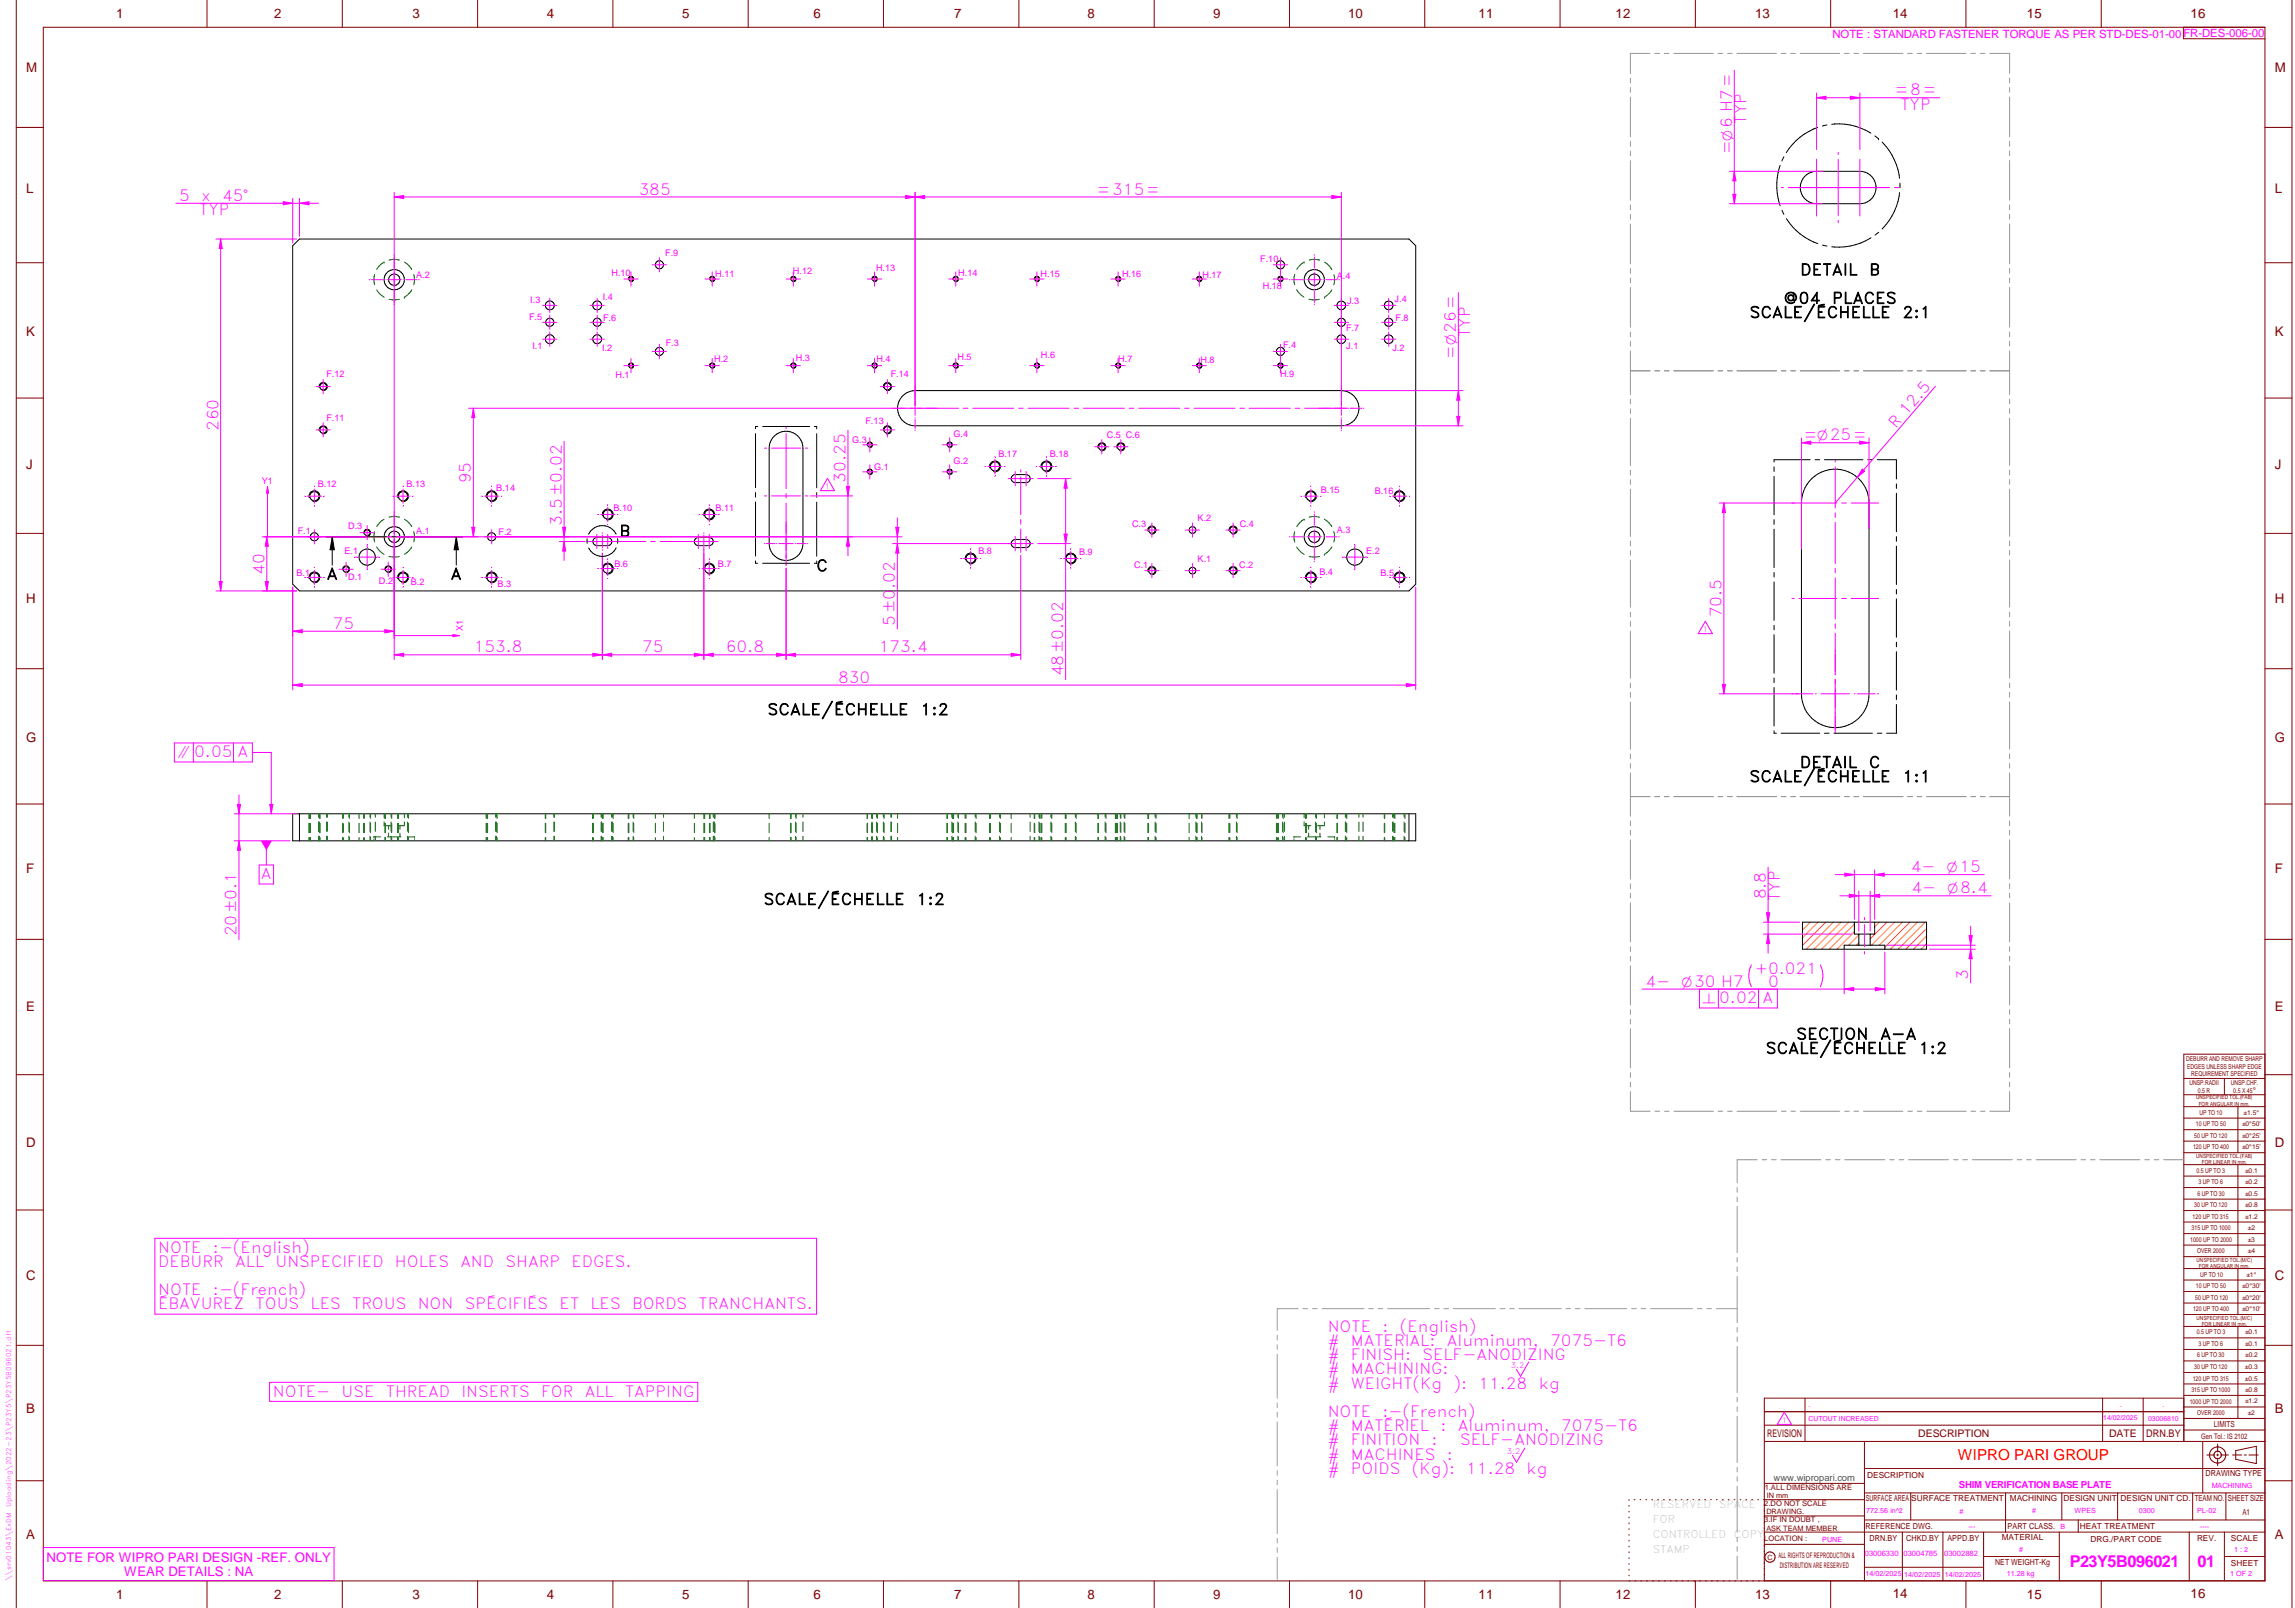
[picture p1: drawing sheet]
<svg xmlns="http://www.w3.org/2000/svg" width="848mm" height="594mm" viewBox="0 0 848 594" stroke-linecap="round" stroke-linejoin="round" font-family="sans-serif">
<defs><g id="words">
<g font-size="6" fill="#f0f">
<text x="764.8" y="578.9">P23Y5B096021</text>
<text x="812.1" y="578.9">01</text>
</g>
<g font-size="5.7" fill="#f0f">
<text x="700.2" y="35.3">=8=</text>
<text x="702.3" y="40.5">TYP</text>
<text x="645.3" y="45.6" transform="rotate(-90 645.3 45.6)">TYP</text>
<text x="640" y="56.9" transform="rotate(-90 640 56.9)">=O6 H7=</text>
<text x="236" y="71.9">385</text>
<text x="405.3" y="71.9">=315=</text>
<text x="66.2" y="74.2">5</text>
<text x="74.3" y="74.2">x</text>
<text x="82.1" y="74.2">45°</text>
<text x="73.7" y="79.5">TYP</text>
<text x="543.3" y="124.5" transform="rotate(-90 543.3 124.5)">TYP</text>
<text x="538" y="132.5" transform="rotate(-90 538 132.5)">=O26=</text>
<text x="80.7" y="159.3" transform="rotate(-90 80.7 159.3)">260</text>
<text x="700.6" y="158.4" transform="rotate(-49 700.6 158.4)">R 12.5</text>
<text x="666.6" y="162.7">=O25=</text>
<text x="174" y="178.5" transform="rotate(-90 174 178.5)">95</text>
<text x="312.5" y="178.3" transform="rotate(-90 312.5 178.3)">30.25</text>
<text x="207.6" y="194.3" transform="rotate(-90 207.6 194.3)">3.5±0.02</text>
<text x="97.7" y="212.3" transform="rotate(-90 97.7 212.3)">40</text>
<text x="123" y="232.4">75</text>
<text x="330.7" y="231.1" transform="rotate(-90 330.7 231.1)">5±0.02</text>
<text x="636.1" y="228.1" transform="rotate(-90 636.1 228.1)">70.5</text>
<text x="175.1" y="241">153.8</text>
<text x="237.4" y="241">75</text>
<text x="268.2" y="241">60.8</text>
<text x="324.8" y="241">173.4</text>
<text x="392.9" y="249.9" transform="rotate(-90 392.9 249.9)">48±0.02</text>
<text x="309.8" y="252.2">830</text>
<text x="71.8" y="279.7">0.05 A</text>
<text x="706.1" y="322.3">4-</text>
<text x="96.4" y="324.8">A</text>
<text x="652.5" y="332.3" transform="rotate(-90 652.5 332.3)">8.8</text>
<text x="657.7" y="332.8" transform="rotate(-90 657.7 332.8)">TYP</text>
<text x="706.4" y="330.1">4-</text>
<text x="87.4" y="345.9" transform="rotate(-90 87.4 345.9)">20±0.1</text>
<text x="608" y="364.5">4-</text>
<text x="648.4" y="360">+0.021</text>
<text x="653.4" y="364.5">0</text>
<text x="727.3" y="361.9" transform="rotate(-90 727.3 361.9)">3</text>
<text x="635.3" y="370.7">0.02 A</text>
<text x="58.5" y="462.7">NOTE</text>
<text x="58.5" y="468">DEBURR</text>
<text x="78.6" y="462.7">:-(English)</text>
<text x="86.9" y="468">ALL</text>
<text x="101.8" y="468">UNSPECIFIED</text>
<text x="145.9" y="468">HOLES</text>
<text x="170.1" y="468">AND</text>
<text x="186.8" y="468">SHARP</text>
<text x="211.2" y="468">EDGES.</text>
<text x="58.5" y="478.5">NOTE</text>
<text x="78.6" y="478.5">:-(French)</text>
<text x="58.5" y="483.7">ÉBAVUREZ</text>
<text x="94.5" y="483.7">TOUS</text>
<text x="114.8" y="483.7">LES</text>
<text x="130.1" y="483.7">TROUS</text>
<text x="154.4" y="483.7">NON</text>
<text x="171.7" y="483.7">SPÉCIFIÉS</text>
<text x="206.8" y="483.7">ET</text>
<text x="218.2" y="483.7">LES</text>
<text x="233.6" y="483.7">BORDS</text>
<text x="258.2" y="483.7">TRANCHANTS.</text>
<text x="490.6" y="492">NOTE</text>
<text x="510.8" y="492">:</text>
<text x="517.3" y="492">(English)</text>
<text x="490.6" y="497.2">#</text>
<text x="499.2" y="497.2">MATERIAL:</text>
<text x="534.6" y="497.2">Aluminum,</text>
<text x="572.9" y="497.2">7075-T6</text>
<text x="490.6" y="502.5">#</text>
<text x="499.2" y="502.5">FINISH:</text>
<text x="525.6" y="502.5">SELF-ANODIZING</text>
<text x="490.6" y="507.7">#</text>
<text x="499.2" y="507.7">MACHINING:</text>
<text x="100.8" y="516">NOTE-</text>
<text x="126.2" y="516">USE</text>
<text x="142.6" y="516">THREAD</text>
<text x="170.5" y="516">INSERTS</text>
<text x="199.9" y="516">FOR</text>
<text x="216.1" y="516">ALL</text>
<text x="231" y="516">TAPPING</text>
<text x="490.6" y="513">#</text>
<text x="499.2" y="513">WEIGHT(Kg</text>
<text x="537.1" y="513">):</text>
<text x="546.4" y="513">11.28</text>
<text x="568.6" y="513">kg</text>
<text x="490.6" y="523.5">NOTE</text>
<text x="510.8" y="523.5">:-(French)</text>
<text x="490.6" y="528.7">#</text>
<text x="490.6" y="534">#</text>
<text x="499.2" y="534">FINITION</text>
<text x="499.2" y="528.7">MATÉRIEL</text>
<text x="529" y="534">:</text>
<text x="532.3" y="528.7">:</text>
<text x="538.7" y="528.7">Aluminum,</text>
<text x="539.6" y="534">SELF-ANODIZING</text>
<text x="577" y="528.7">7075-T6</text>
<text x="490.6" y="539.2">#</text>
<text x="499.2" y="539.2">MACHINES</text>
<text x="534.7" y="539.2">:</text>
<text x="490.6" y="544.5">#</text>
<text x="499.2" y="544.5">POIDS</text>
<text x="521.7" y="544.5">(Kg):</text>
<text x="541.9" y="544.5">11.28</text>
<text x="564.1" y="544.5">kg</text>
</g>
<g font-size="5.7">
<text x="665.2" y="101.7">DETAIL</text>
<text x="690.8" y="101.7">B</text>
<text x="659.1" y="112.2">@04</text>
<text x="677" y="112.2">PLACES</text>
<text x="646.5" y="117.4">SCALE/ÉCHELLE</text>
<text x="703" y="117.4">2:1</text>
<text x="228.9" y="198.2">B</text>
<text x="120.7" y="214">A</text>
<text x="166.5" y="214">A</text>
<text x="301.7" y="211">C</text>
<text x="283.6" y="264.2">SCALE/ÉCHELLE</text>
<text x="340.1" y="264.2">1:2</text>
<text x="665.1" y="283.7">DETAIL</text>
<text x="690.6" y="283.7">C</text>
<text x="646.5" y="288.9">SCALE/ÉCHELLE</text>
<text x="703.1" y="288.9">1:1</text>
<text x="282.2" y="334.3">SCALE/ÉCHELLE</text>
<text x="338.7" y="334.3">1:2</text>
<text x="652.5" y="389.3">SCALE/ÉCHELLE</text>
<text x="663.8" y="384">SECTION</text>
<text x="694.8" y="384">A-A</text>
<text x="709" y="389.3">1:2</text>
</g>
<text font-size="5.6" fill="#f00" x="723.5" y="539.3">WIPRO PARI GROUP</text>
<g font-size="5.4" fill="#f0f">
<text x="65.7" y="279.7">i</text>
<text x="719.4" y="322.3">O15</text>
<text x="719.7" y="330.1">O8.4</text>
<text x="621.3" y="364.5">O30 H7</text>
<text x="629.1" y="370.7">n</text>
</g>
<g font-size="4.9" fill="#800000">
<text x="42.9" y="6.6">1</text>
<text x="101.3" y="6.7">2</text>
<text x="152.5" y="6.7">3</text>
<text x="202.1" y="6.7">4</text>
<text x="252.1" y="6.7">5</text>
<text x="300.6" y="6.7">6</text>
<text x="352.6" y="6.7">7</text>
<text x="401.9" y="6.7">8</text>
<text x="448.4" y="6.7">9</text>
<text x="498.1" y="6.7">10</text>
<text x="546.4" y="6.7">11</text>
<text x="597" y="6.7">12</text>
<text x="648.5" y="6.6">13</text>
<text x="699.4" y="6.6">14</text>
<text x="749" y="6.7">15</text>
<text x="809.5" y="6.6">16</text>
<text x="9.7" y="26.7">M</text>
<text x="840.6" y="26.7">M</text>
<text x="9.7" y="71.4">L</text>
<text x="840.6" y="71.4">L</text>
<text x="9.7" y="124.2">K</text>
<text x="840.6" y="124.2">K</text>
<text x="9.7" y="173.4">J</text>
<text x="840.6" y="173.4">J</text>
<text x="9.7" y="222.7">H</text>
<text x="840.6" y="222.7">H</text>
<text x="9.7" y="274.3">G</text>
<text x="840.6" y="274.3">G</text>
<text x="9.7" y="322.6">F</text>
<text x="840.6" y="322.6">F</text>
<text x="9.7" y="373.3">E</text>
<text x="840.6" y="373.3">E</text>
<text x="9.7" y="423.8">D</text>
<text x="840.6" y="423.8">D</text>
<text x="9.7" y="472.8">C</text>
<text x="840.6" y="472.8">C</text>
<text x="9.7" y="522.1">B</text>
<text x="840.6" y="522.1">B</text>
<text x="9.7" y="568.7">A</text>
<text x="840.6" y="568.7">A</text>
<text x="42.9" y="590.6">1</text>
<text x="101.3" y="590.7">2</text>
<text x="152.5" y="590.7">3</text>
<text x="202.1" y="590.7">4</text>
<text x="252.1" y="590.7">5</text>
<text x="300.6" y="590.7">6</text>
<text x="352.6" y="590.7">7</text>
<text x="401.9" y="590.7">8</text>
<text x="448.4" y="590.7">9</text>
<text x="498.1" y="590.7">10</text>
<text x="546.4" y="590.7">11</text>
<text x="597" y="590.7">12</text>
<text x="648.5" y="590.6">13</text>
<text x="699.4" y="590.5">14</text>
<text x="749" y="590.7">15</text>
<text x="809.5" y="590.5">16</text>
</g>
<g font-size="4.9" fill="#f0f">
<text x="17.2" y="577">NOTE FOR WIPRO PARI DESIGN -REF. ONLY</text>
<text x="45.9" y="582.3">WEAR DETAILS : NA</text>
</g>
<text font-size="4.2" fill="#f0f" x="677.1" y="13.9">NOTE : STANDARD FASTENER TORQUE AS PER STD-DES-01-00FR-DES-006-00</text>
<g font-size="3.9" fill="#800000">
<text x="653" y="530.9">REVISION</text>
<text x="708.9" y="530.9">DESCRIPTION</text>
<text x="779.4" y="530.9">DATE</text>
<text x="793.1" y="530.9">DRN.BY</text>
</g>
<g font-size="3.9" fill="#c0c0c0">
<text x="610.8" y="557.1">RESERVED</text>
<text x="635.2" y="557.1">SPACE</text>
<text x="610.8" y="562.7">FOR</text>
<text x="610.8" y="568.3">CONTROLLED</text>
<text x="640.7" y="568.3">COPY</text>
<text x="610.8" y="573.8">STAMP</text>
</g>
<text font-size="3.6" fill="#f0f" x="723.9" y="549.8">SHIM VERIFICATION BASE PLATE</text>
<text font-size="3.5" fill="#00f" x="655.4" y="547.1">www.wipropari.com</text>
<g font-size="3.4" fill="#f0f">
<text x="245.8" y="94.4">F.9</text>
<text x="293" y="101.1">H.12</text>
<text x="323.7" y="100.2">H.13</text>
<text x="465.7" y="96.8">F.10</text>
<text x="153.8" y="102.7">A.2</text>
<text x="226" y="102.2">H.10</text>
<text x="264.3" y="102.4">H.11</text>
<text x="354.1" y="102.1">H.14</text>
<text x="384.6" y="102.3">H.15</text>
<text x="414.7" y="102.2">H.16</text>
<text x="444.4" y="102.7">H.17</text>
<text x="466.6" y="106.9">H.18</text>
<text x="494" y="102.9">A.4</text>
<text x="196" y="112.1">I.3</text>
<text x="222.8" y="110.8">I.4</text>
<text x="497.8" y="112.4">J.3</text>
<text x="515.4" y="111.6">J.4</text>
<text x="195.5" y="118.4">F.5</text>
<text x="222.8" y="118.6">F.6</text>
<text x="515.7" y="118.5">F.8</text>
<text x="497.4" y="122.5">F.7</text>
<text x="196.8" y="128.8">I.1</text>
<text x="222.5" y="129.6">I.2</text>
<text x="246" y="127.9">F.3</text>
<text x="474.1" y="128.6">F.4</text>
<text x="497.5" y="128.8">J.1</text>
<text x="514.6" y="129.5">J.2</text>
<text x="263.9" y="133.7">H.2</text>
<text x="294.1" y="133.2">H.3</text>
<text x="323.8" y="133.7">H.4</text>
<text x="353.9" y="133">H.5</text>
<text x="384.7" y="132.2">H.6</text>
<text x="413.3" y="133.8">H.7</text>
<text x="443.7" y="134">H.8</text>
<text x="120.6" y="139.4">F.12</text>
<text x="227.5" y="139.8">H.1</text>
<text x="329.1" y="139.4">F.14</text>
<text x="473" y="139.3">H.9</text>
<text x="120.6" y="155.4">F.11</text>
<text x="319.8" y="156.6">F.13</text>
<text x="352.3" y="161.4">G.4</text>
<text x="409" y="161.9">C.5 C.6</text>
<text x="314.9" y="163.5">G.3</text>
<text x="323" y="173.8">G.1</text>
<text x="352.3" y="171.4">G.2</text>
<text x="368.9" y="168.8">B.17</text>
<text x="387.9" y="168.8">B.18</text>
<text x="96.8" y="178.9">Y1</text>
<text x="117.4" y="179.8">B.12</text>
<text x="150.2" y="179.8">B.13</text>
<text x="183.4" y="181.4">B.14</text>
<text x="488.1" y="182.2">B.15</text>
<text x="508" y="182.6">B.16</text>
<text x="226.7" y="188.8">B.10</text>
<text x="264.4" y="188.9">B.11</text>
<text x="110" y="197.2">F.1</text>
<text x="128.7" y="195.5">D.3</text>
<text x="153.8" y="197.4">A.1</text>
<text x="184.2" y="197.7">F.2</text>
<text x="418.3" y="194.9">C.3</text>
<text x="442.6" y="192.6">K.2</text>
<text x="458.1" y="194.5">C.4</text>
<text x="494" y="196.9">A.3</text>
<text x="127.3" y="204.7">E.1</text>
<text x="227" y="209.6">B.6</text>
<text x="265.3" y="209.3">B.7</text>
<text x="361.5" y="204.8">B.8</text>
<text x="398.7" y="205.1">B.9</text>
<text x="419.1" y="209.8">C.1</text>
<text x="442.6" y="207.6">K.1</text>
<text x="457.9" y="209.8">C.2</text>
<text x="504.8" y="204.8">E.2</text>
<text x="109.6" y="212.7">B.1</text>
<text x="128.7" y="214.5">D.1</text>
<text x="140" y="215.6">D.2</text>
<text x="487.6" y="212.6">B.4</text>
<text x="510.2" y="212.7">B.5</text>
<text x="151.8" y="216.2">B.2</text>
<text x="183.9" y="216.7">B.3</text>
<text x="171" y="233.1" transform="rotate(-90 171 233.1)">X1</text>
</g>
<g font-size="3.1" fill="#800000">
<text x="818.1" y="527.3">LIMITS</text>
<text x="815" y="545.5">DRAWING TYPE</text>
<text x="690" y="546.1">DESCRIPTION</text>
<text x="689.5" y="554.6">SURFACE AREA</text>
<text x="706.2" y="554.6">SURFACE TREATMENT</text>
<text x="742.7" y="554.6">MACHINING</text>
<text x="762.5" y="554.6">DESIGN UNIT</text>
<text x="783.6" y="554.6">DESIGN UNIT CD.</text>
<text x="811" y="554.4">TEAM NO.</text>
<text x="823.3" y="554.5">SHEET SIZE</text>
<text x="828.6" y="559.9">A1</text>
<text x="689.4" y="564.9">REFERENCE DWG.</text>
<text x="690.8" y="569.3">DRN.BY</text>
<text x="704.4" y="569.2">CHKD.BY</text>
<text x="719.6" y="569.3">APPD.BY</text>
<text x="739.7" y="569.1">MATERIAL</text>
<text x="741.8" y="564.7">PART CLASS.</text>
<text x="768.6" y="564.7">HEAT TREATMENT</text>
<text x="772.5" y="569.7">DRG./PART CODE</text>
<text x="811.9" y="569.3">REV.</text>
<text x="824.4" y="569.4">SCALE</text>
<text x="737.3" y="578">NET WEIGHT-Kg</text>
<text x="824.4" y="578.5">SHEET</text>
</g>
<text font-size="3" fill="#800000" x="832.4" y="403.9">°</text>
<g font-size="2.8" fill="#f0f">
<text x="304.8" y="180.6">1</text>
<text x="629.2" y="233.4">1</text>
<text x="558.3" y="505.4">3.2</text>
<text x="658.4" y="525.6">1</text>
<text x="556.9" y="537.2">3.2</text>
<text x="689.1" y="575">03006330</text>
<text x="703.4" y="574.9">03004785</text>
<text x="718.4" y="575">03002882</text>
</g>
<g font-size="2.8" fill="#800000">
<text x="813.4" y="531.5">Gen Tol.: IS 2102</text>
<text x="652.1" y="550.4">1.ALL DIMENSIONS ARE</text>
<text x="652" y="556.4">2.DO NOT SCALE</text>
<text x="652" y="562.5">3.IF IN DOUBT ,</text>
<text x="652" y="569.2">LOCATION :</text>
<text x="657.2" y="575.8">ALL RIGHTS OF REPRODUCTION &amp;</text>
<text x="657.7" y="579.2">DISTRIBUTION ARE RESERVED</text>
</g>
<g font-size="2.7" fill="#f0f">
<text x="817.3" y="549.9">MACHINING</text>
<text x="689.6" y="559.1">772.56 in^2</text>
<text x="724.1" y="559.2">#</text>
<text x="751" y="559.1">#</text>
<text x="766.6" y="559">WPES</text>
<text x="790.3" y="558.8">0300</text>
<text x="811.9" y="558.8">PL-02</text>
<text x="673.4" y="569.6">PUNE</text>
<text x="727.4" y="564.9">---</text>
<text x="761.4" y="564.9">B</text>
<text x="812.9" y="564.9">----</text>
<text x="746.1" y="573.2">#</text>
<text x="825.6" y="573.4">1 : 2</text>
<text x="689.4" y="582.4">14/02/2025</text>
<text x="703.7" y="582.5">14/02/2025</text>
<text x="718.7" y="582.6">14/02/2025</text>
<text x="741.6" y="582.2">11.28 kg</text>
<text x="824.1" y="582.4">1 OF 2</text>
</g>
<g font-size="2.7" fill="#800000">
<text x="652.9" y="553.5">IN mm</text>
<text x="652.7" y="559.5">DRAWING.</text>
<text x="652.7" y="565.5">ASK TEAM MEMBER</text>
<text x="653.1" y="576.3">C</text>
</g>
<g font-size="2.5" fill="#800000">
<text x="807.8" y="392">DEBURR AND REMOVE SHARP</text>
<text x="808.2" y="394.8">EDGES UNLESS SHARP EDGE</text>
<text x="809.1" y="400.9">UNSP.RADII</text>
<text x="809.8" y="397.6">REQUIREMENT SPECIFIED</text>
<text x="824.4" y="400.7">UNSP.CHF.</text>
<text x="812.2" y="403.6">0.5 R</text>
<text x="825.3" y="403.9">0.5 X 45</text>
<text x="812.8" y="411.8">UP TO 10</text>
<text x="829.1" y="411.9">±1.5°</text>
<text x="811.4" y="416.1">10 UP TO 50</text>
<text x="828.5" y="416.1">±0°50'</text>
<text x="810.4" y="424.5">120 UP TO 400</text>
<text x="810.9" y="420.3">50 UP TO 120</text>
<text x="828.5" y="424.5">±0°15'</text>
<text x="828.5" y="420.3">±0°25'</text>
<text x="811.7" y="433.2">0.5 UP TO 3</text>
<text x="812.5" y="437.5">3 UP TO 6</text>
<text x="829.6" y="437.4">±0.2</text>
<text x="829.6" y="433.2">±0.1</text>
<text x="812" y="441.7">6 UP TO 30</text>
<text x="829.6" y="441.7">±0.5</text>
<text x="810.9" y="445.9">30 UP TO 120</text>
<text x="829.6" y="446">±0.8</text>
<text x="809.9" y="454.4">315 UP TO 1000</text>
<text x="810.3" y="450.2">120 UP TO 315</text>
<text x="829.6" y="450.2">±1.2</text>
<text x="830.7" y="454.4">±2</text>
<text x="809.4" y="458.7">1000 UP TO 2000</text>
<text x="830.6" y="458.7">±3</text>
<text x="811.9" y="463">OVER 2000</text>
<text x="830.7" y="463">±4</text>
<text x="813.1" y="471.6">UP TO 10</text>
<text x="830.1" y="471.6">±1°</text>
<text x="811.4" y="475.9">10 UP TO 50</text>
<text x="828.5" y="475.9">±0°30'</text>
<text x="810.4" y="484.4">120 UP TO 400</text>
<text x="811.2" y="480.1">50 UP TO 120</text>
<text x="828.5" y="484.4">±0°10'</text>
<text x="828.5" y="480.1">±0°20'</text>
<text x="811.7" y="493">0.5 UP TO 3</text>
<text x="812.4" y="497.2">3 UP TO 6</text>
<text x="829.6" y="497.3">±0.1</text>
<text x="829.6" y="493">±0.1</text>
<text x="811.9" y="501.5">6 UP TO 30</text>
<text x="829.6" y="501.5">±0.2</text>
<text x="810.8" y="505.8">30 UP TO 120</text>
<text x="829.6" y="505.8">±0.3</text>
<text x="809.8" y="514.3">315 UP TO 1000</text>
<text x="810.3" y="510.1">120 UP TO 315</text>
<text x="829.6" y="510">±0.5</text>
<text x="829.6" y="514.3">±0.8</text>
<text x="809.2" y="518.5">1000 UP TO 2000</text>
<text x="829.6" y="518.5">±1.2</text>
<text x="811.9" y="522.8">OVER 2000</text>
<text x="830.6" y="522.7">±2</text>
</g>
<g font-size="2.5" fill="#f0f">
<text x="668.4" y="519.9">.</text>
<text x="783.5" y="520">.</text>
<text x="799.1" y="519.9">.</text>
<text x="668.4" y="524.9">CUTOUT INCREASED</text>
<text x="777.2" y="524.8">14/02/2025</text>
<text x="793.8" y="524.8">03006810</text>
</g>
<g font-size="2.4" fill="#f0f">
<text x="4.1" y="556.9" transform="rotate(-90 4.1 556.9)">Uploading\2022-23\P23Y5\P23Y5B096021.dft</text>
<text x="4.1" y="584.1" transform="rotate(-90 4.1 584.1)">\\srv01043\ExDM</text>
</g>
<g font-size="2.1" fill="#800000">
<text x="811.5" y="406.1">UNSPECIFIED TOL.(FAB)</text>
<text x="812.5" y="408.5">FOR ANGULAR IN mm.</text>
<text x="811.6" y="427.7">UNSPECIFIED TOL.(FAB)</text>
<text x="813.6" y="430.1">FOR LINEAR IN mm.</text>
<text x="811.7" y="466.1">UNSPECIFIED TOL.(M/C)</text>
<text x="812.5" y="468.5">FOR ANGULAR IN mm.</text>
<text x="811.7" y="487.6">UNSPECIFIED TOL.(M/C)</text>
<text x="813.6" y="489.9">FOR LINEAR IN mm.</text>
</g>
</g></defs>
<g fill="none" stroke="#800000" stroke-width=".37">
<path d="M6 .1v593.9M16 10.1h821v573.9l-821 .1zM76.5 .1v10M126.5 .1v10M176.5 .1v10M226.5 .1v10M276.5 .1v10M326.5 .1v10M376.5 .1v10M426.5 .1v10M476.5 .1v10M526.5 .1v10"/>
<path d="M576.5 .1v10M626.5 .1v10M676.5 .1v10M726.5 .1v10M776.5 .1v10M806.8 10.1v4.2l30.2 .1M847 .1v593.9M6 47.1h10M837 47.1h10M6 97.1h10M837 97.1h10M6 147.1h10"/>
<path d="M837 147.1h10M6 197.1h10M837 197.1h10M6 247.1h10M837 247.1h10M6 297.1h10M837 297.1h10M6 347h10M837 347h10M6 397h10M807 398.4h30M822 398.4v6.1"/>
<path d="M837 397h10M837 389.5h-30v143.1M807 404.5h30M807 408.9h30M807 413.1h30M807 417.4h30M827 408.9v17M807 421.6h30M807 425.9h30M807 430.3h30M807 434.5h30M807 438.7h30"/>
<path d="M827 430.3v34M6 447h10M807 443h30M807 447.3h30M807 451.5h30M807 455.8h30M807 460h30M837 447h10M807 464.3h30M807 468.7h30M807 472.9h30M807 477.1h30"/>
<path d="M827 468.7v16.9M6 497h10M807 481.4h30M807 485.6h30M807 490.1h30M807 494.3h30M807 498.6h30M827 490.1v33.9M837 497h10M667 516.6v16M777 516.6v16M792 516.6v16"/>
<path d="M807 502.8h30M807 507.1h30M807 511.3h30M807 515.5h30M807 519.8h30M807 516.6h-155v67.5M652 532.6h185.2M652 521.5h155M652 526.5h155M689 532.6v51.4M807 524h30M807 528.3h30"/>
<path d="M814 532.6v19M815.5 537.5h2.8M819.1 537.5h.7M819.5 533.5v2.9M819.5 537.2v.7M819.5 538.7v2.8M820.6 537.5h2.9M825 537.5h3.4M826.2 535.9l7.6-1.6v6.4l-7.6-1.5zM829.3 537.5h.8M831 537.5h3.5M6 547.1h10"/>
<path d="M602 554.1v.3M602 556.2v.3M602 558.3v.3M603.8 554.1h.4M606 554.1h.3M608.2 554.1h.3M610.4 554.1h.3M612.6 554.1h.3M614.7 554.1h.3M616.9 554.1h.3M619.1 554.1h.3M621.2 554.1h.3"/>
<path d="M623.4 554.1h.3M625.6 554.1h.3M627.8 554.1h.3M629.9 554.1h.4M632.1 554.1h.3M634.3 554.1h.3M636.5 554.1h.3M638.6 554.1h.3M640.8 554.1h.3M643 554.1h.3M645.2 554.1h.3M647.3 554.1h.4"/>
<path d="M649.5 554.1h.3M652 548h37M689 542.5h148M689 551.6h148M689 554.1h-37.3M706.1 551.6v10M741.1 551.6v14.4M761.9 551.6v10M782.5 551.6v10M810.3 551.6v10M822.5 551.6v10M837 547.1h10"/>
<path d="M602 560.5v.3M602 562.6v.3M602 564.8v.3M602 566.9v.3M602 569v.3M602 571.2v.3M602 573.3v.4M602 575.5v.3M602 577.6v.3M602 579.8v.3M652 570.6h37M652 560.1h37"/>
<path d="M689 561.6h148M689 579h44M703 566v18M718 566v18M733 575.1h28M733 566v18M761 566v18M768 561.6v4.4M809 566v18M822 566v18M822 575.1h15M837 566h-185"/>
<path d="M76.5 584.1v9.9M126.5 584.1v9.9M176.5 584.1v9.9M226.5 584.1v9.9M276.5 584.1v9.9M326.5 584.1v9.9M376.5 584.1v9.9M426.5 584.1v9.9M476.5 584.1v9.9M526.5 584.1v9.9M576.5 584.1v9.9M602 581.9v.3"/>
<path d="M626.5 584.1v9.9M676.5 584.1v9.9M726.5 584.1v9.9M776.5 584.1v9.9"/>
<circle cx="819.5" cy="537.5" r="2.99"/>
<circle cx="819.5" cy="537.5" r="1.39"/>
<circle cx="654.1" cy="575.3" r="1.9"/>
</g>
<path d="M113.5 213.3h5.3M116.2 210.7v5.2M57.2 457.5h244.6v28h-244.6zM564.9 503.2l-3 5.3-1.5-2.6M563.5 535l-3.1 5.3-1.5-2.7M659.4 521.7l2.6 4.5h-5.2zM16 571.8h107.4v12.2h-107.4z" fill="none" stroke="#f0f" stroke-width=".37"/>
<g fill="none" stroke="#949494" stroke-width=".37">
<path d="M641.9 438.7v1.8M649.4 428.5h-7.5v8.5M651.2 428.5h1.7M654.6 428.5h1.8M658.2 428.5h14.7M674.7 428.5h1.7M678.2 428.5h1.7M681.7 428.5h14.8M698.3 428.5h1.7M701.8 428.5h1.7M705.3 428.5h14.7M721.9 428.5h1.7"/>
<path d="M725.3 428.5h1.8M728.9 428.5h14.7M745.4 428.5h1.7M748.9 428.5h1.7M752.4 428.5h14.8M769 428.5h1.7M772.5 428.5h1.7M776 428.5h14.7M792.6 428.5h1.7M796 428.5h1.8M799.5 428.5h7.4M641.9 442.3v1.6"/>
<path d="M641.9 445.8v17M641.9 464.6v1.7M641.9 468.1v1.7M641.9 471.6v17.1M472 493.4v1.6M472 496.8v1.8M479.7 483.5h-7.7v8M481.5 483.5h1.7M485 483.5h1.7M488.5 483.5h15.5M505.8 483.5h1.7M509.3 483.5h1.7"/>
<path d="M512.8 483.5h15.5M530.1 483.5h1.7M533.6 483.5h1.7M537.1 483.5h15.5M554.4 483.5h1.7M557.9 483.5h1.7M561.4 483.5h15.5M578.7 483.5h1.6M582.2 483.5h1.7M585.6 483.5h15.5M603 483.5h1.6M606.4 483.5h1.8"/>
<path d="M609.9 483.5h15.5M627.2 483.5h1.7M630.7 483.5h1.7M634.2 483.5h7.7M641.9 490.4v1.7M641.9 493.9v1.7M641.9 497.4v17.1M472 500.3v16.3M472 518.3v1.8M641.9 516.3v1.6M641.9 519.8v1.7M472 521.8v1.7"/>
<path d="M472 525.4v16.2M641.9 523.2v17.1M472 543.3v1.7M472 546.9v1.7M472 550.3v16.2M641.9 542.1v1.7M641.9 545.6v1.7M641.9 549.1v17M472 568.3v1.8M472 571.8v1.7M472 575.4v8.1M641.9 567.9v1.7"/>
<path d="M641.9 571.4v1.8M641.9 574.9v8.6"/>
</g>
<g fill="none" stroke="#008000" stroke-width=".37">
<path d="M141.9 96.8l-1.7 1.4-1 1.4M141.9 96.8h.1M143.8 96.1l2.4-.3 1.4 .3M149.4 96.8l1.8 1.4 .9 1.4M481.9 96.8l-1.7 1.4-1 1.3M481.9 96.8h.1M483.8 96.1l2.4-.3 1.4 .3M489.5 96.9l1.7 1.3 1 1.4M138.4 101.4l-.2 1.9 .2 1.9M139.2 107.1a6.8 6.8 0 0 0 2.7 2.7M143.8 110.6l1.3 .2 2.5-.2M149.4 109.8h.1"/>
<path d="M152.1 107.1l-.9 1.3-1.8 1.4M152.9 101.4l.3 1.9-.3 1.9M478.5 101.3l-.3 2 .2 1.9M479.2 107l1 1.4 1.6 1.4M483.7 110.5l1.4 .3 2.4-.2M489.4 109.8h.1M492.2 107.1l-1 1.3-1.8 1.4M492.9 101.5l.3 1.8-.3 1.9M138.4 196.4l-.2 1.9 .2 1.9M141.9 191.8a6.5 6.5 0 0 0-2.7 2.8M143.8 191.1l1.3-.3 2.5 .3M149.5 191.9l1.7 1.3 .9 1.4"/>
<path d="M152.9 196.4l.3 1.9-.3 1.9M478.5 196.4a6.4 6.4 0 0 0 0 3.9M481.9 191.8l-1.7 1.4-1 1.4M481.9 191.8h.1M483.7 191.1l2.5-.3 1.4 .3M489.4 191.8l1.8 1.4 .9 1.4M492.9 196.4a6.4 6.4 0 0 1 0 3.8M139.2 202.1l1 1.3 1.7 1.4M143.7 205.6l2.5 .2 1.4-.2M152.1 202.1l-.9 1.3-1.8 1.4M479.2 202.1l1 1.3 1.7 1.4M483.8 205.6l1.3 .2 2.5-.2"/>
<path d="M489.4 204.8h.1M492.2 202.1l-1 1.3-1.8 1.4M114.2 300.7v1.7M114.2 304.2v3.4M114.2 309.4v1.2M114.5 300.7v1.7M114.5 304.2v3.4M114.5 309.4v1.2M114.7 300.7v1.7M114.7 304.2v3.4M114.7 309.4v1.2M117.7 300.7v1.2"/>
<path d="M117.7 303.7v3.5M117.7 308.9v1.7M117.9 300.7v1.2M117.9 303.7v3.5M117.9 308.9v1.7M118.2 300.7v1.7M118.2 304.2v3.4M118.2 309.4v1.2M120.7 300.7v1.2M120.7 303.7v3.5M120.7 308.9v1.7M120.9 300.7v1.2"/>
<path d="M120.9 303.7v3.5M120.9 308.9v1.7M126.6 300.7v1.7M126.6 304.2v3.4M126.6 309.4v1.2M126.8 300.7v1.7M126.8 304.2v3.4M126.8 309.4v1.2M128.9 300.7v1.2M128.9 303.7v3.5M128.9 308.9v1.7M129.1 300.7v1.7"/>
<path d="M129.1 304.2v3.4M129.1 309.4v1.2M132.7 300.7v1.7M132.7 304.2v3.4M132.7 309.4v1.2M134.4 300.7v1.7M134.4 304.2v3.4M134.4 309.4v1.2M134.6 300.7v1.7M134.6 304.2v3.4M134.6 309.4v1.2M136.7 300.7v1.2"/>
<path d="M136.7 303.7v3.5M136.7 308.9v1.7M136.9 300.7v1.7M136.9 304.2v3.4M136.9 309.4v1.2M138.2 310.2v.4M138.7 300.7v1.2M138.7 303.7v3.5M138.7 308.9v1.7M140.7 309.2h-2.5v.4M141.9 303.6v1.5h2.5M141.9 300.7v1.4"/>
<path d="M142.2 300.7v1.7M142.2 304.2v3.4M142.2 309.4v1.2M142.4 300.7v1.7M142.4 304.2v3.4M142.4 309.4v1.2M143.2 309.2h5M143.6 305.1v1.3M143.6 307.8v1.4M144.5 300.7v1.2M144.5 303.7v3.5M144.5 308.9v1.7"/>
<path d="M144.7 300.7v1.7M144.7 304.2v3.4M144.7 309.4v1.2M146.9 300.7v1.7M146.9 304.2v3.4M146.9 309.4v1.2M147.2 300.7v1.7M147.2 304.2v3.4M147.2 309.4v1.2M147.8 305.1v1.3M147.8 307.8v1.4M149.4 303.7v1.4h-2.4"/>
<path d="M149.4 300.7v1.4M150.6 300.7v1.2M150.6 303.7v3.5M150.6 308.9v1.7M150.7 309.2h2.5v.5M150.9 300.7v1.7M150.9 304.2v3.4M150.9 309.4v1.2M153.2 310.2v.4M179.7 300.7v1.7M179.7 304.2v3.4M179.7 309.4v1.2"/>
<path d="M180 300.7v1.7M180 304.2v3.4M180 309.4v1.2M180.2 300.7v1.7M180.2 304.2v3.4M180.2 309.4v1.2M183.2 300.7v1.2M183.2 303.7v3.5M183.2 308.9v1.7M183.4 300.7v1.2M183.4 303.7v3.5M183.4 308.9v1.7"/>
<path d="M183.7 300.7v1.7M183.7 304.2v3.4M183.7 309.4v1.2M201.5 300.7v1.7M201.5 304.2v3.4M201.5 309.4v1.2M201.7 300.7v1.7M201.7 304.2v3.4M201.7 309.4v1.2M204.7 300.7v1.2M204.7 303.7v3.5M204.7 308.9v1.7"/>
<path d="M204.8 300.7v1.2M204.8 303.7v3.5M204.8 308.9v1.7M219.1 300.7l-.1 1.7M219.1 304.2l-.1 3.4M219.1 309.4l-.1 1.2M219.2 300.7v1.7M219.2 304.2v3.4M219.2 309.4v1.2M222.2 300.7v1.2M222.2 303.7v3.5M222.2 308.9v1.7"/>
<path d="M222.3 300.7v1.2M222.3 303.7v3.5M222.3 308.9v1.7M222.6 304.2v3.4M222.6 309.4v1.2M222.6 300.7v1.7M222.9 300.7v1.7M222.9 304.2v3.4M222.9 309.4v1.2M226.1 300.7v1.2M226.1 303.7v3.5M226.1 308.9v1.7"/>
<path d="M226.3 300.7v1.2M226.3 303.7v3.5M226.3 308.9v1.7M226.6 300.7v1.7M226.6 304.2v3.4M226.6 309.4v1.2M232.2 300.7v1.7M232.2 304.2v3.4M232.2 309.4v1.2M232.4 300.7v1.7M232.4 304.2v3.4M232.4 309.4v1.2"/>
<path d="M234 300.7v1.2M234 303.7v3.5M234 308.9v1.7M234.2 300.7v1.7M234.2 304.2v3.4M234.2 309.4v1.2M242.2 300.7v1.7M242.2 304.2v3.4M242.2 309.4v1.2M245.2 300.7v1.2M245.2 303.7v3.5M245.2 308.9v1.7"/>
<path d="M256.6 300.7v1.7M256.6 304.2v3.4M256.6 309.4v1.2M260.1 300.7v1.7M260.1 304.2v3.4M260.1 309.4v1.2M260.4 300.7v1.7M260.4 304.2v3.4M260.4 309.4v1.2M262.2 300.7v1.7M262.2 304.2v3.4M262.2 309.4v1.2"/>
<path d="M262.4 300.7v1.7M262.4 304.2v3.4M262.4 309.4v1.2M263.6 300.7v1.2M263.6 303.7v3.5M263.6 308.9v1.7M263.8 300.7v1.2M263.8 303.7v3.5M263.8 308.9v1.7M264 303.7l.1 3.9M264 308.9v1.7M264.1 300.7v1.7"/>
<path d="M264.2 300.7v1.7M264.2 304.2v3.4M264.2 309.4v1.2M284.2 300.7v1.7M284.2 304.2v3.4M284.2 309.4v1.2M292.2 300.7v1.7M292.2 304.2v3.4M292.2 309.4v1.2M292.4 300.7v1.7M292.4 304.2v3.4M292.4 309.4v1.2"/>
<path d="M294 300.7v1.2M294 303.7v3.5M294 308.9v1.7M294.2 300.7v1.7M294.2 304.2v3.4M294.2 309.4v1.2M296.7 300.7v1.2M296.7 303.7v3.5M296.7 308.9v1.7M320.4 300.7v1.7M320.4 304.2v3.4M320.4 309.4v1.2"/>
<path d="M320.6 300.7v1.7M320.6 304.2v3.4M320.6 309.4v1.2M322.2 300.7v1.7M322.2 304.2v3.4M322.2 309.4v1.2M322.2 300.7v1.2M322.2 303.7v3.5M322.2 308.9v1.7M322.4 300.7v1.7M322.4 304.2v3.4M322.4 309.4v1.2"/>
<path d="M324 300.7v1.2M324 303.7v3.5M324 308.9v1.7M324.2 300.7v1.7M324.2 304.2v3.4M324.2 309.4v1.2M326.4 300.7v1.2M326.4 303.7v3.5M326.4 308.9v1.7M326.7 300.7v1.7M326.7 304.2v3.4M326.7 309.4v1.2"/>
<path d="M329.2 300.7v1.2M329.2 303.7v3.5M329.2 308.9v1.7M329.4 300.7v1.2M329.4 303.7v3.5M329.4 308.9v1.7M331.7 300.7v1.7M331.7 304.2v3.4M331.7 309.4v1.2M349.9 300.7v1.7M349.9 304.2v3.4M349.9 309.4v1.2"/>
<path d="M350.1 300.7v1.7M350.1 304.2v3.4M350.1 309.4v1.2M351.7 300.7v1.2M351.7 303.7v3.5M351.7 308.9v1.7M351.9 300.7v1.7M351.9 304.2v3.4M351.9 309.4v1.2M352.2 300.7v1.7M352.2 304.2v3.4M352.2 309.4v1.2"/>
<path d="M352.4 300.7v1.7M352.4 304.2v3.4M352.4 309.4v1.2M354 300.7v1.2M354 303.7v3.5M354 308.9v1.7M354.2 300.7v1.7M354.2 304.2v3.4M354.2 309.4v1.2M356.7 300.7v1.7M356.7 304.2v3.4M356.7 309.4v1.2"/>
<path d="M357 300.7v1.7M357 304.2v3.4M357 309.4v1.2M360.4 300.7v1.2M360.4 303.7v3.5M360.4 308.9v1.7M360.7 300.7v1.7M360.7 304.2v3.4M360.7 309.4v1.2M365.7 300.7v1.7M365.7 304.2v3.4M365.7 309.4v1.2"/>
<path d="M366 300.7v1.7M366 304.2v3.4M366 309.4v1.2M369.4 300.7v1.2M369.4 303.7v3.5M369.4 308.9v1.7M369.7 300.7v1.7M369.7 304.2v3.4M369.7 309.4v1.2M373.7 300.7v1.7M373.7 304.2v3.4M373.7 309.4v1.2"/>
<path d="M380.7 300.7v1.2M380.7 303.7v3.5M380.7 308.9v1.7M382.2 300.7v1.7M382.2 304.2v3.4M382.2 309.4v1.2M382.4 300.7v1.7M382.4 304.2v3.4M382.4 309.4v1.2M384 300.7v1.2M384 303.7v3.5M384 308.9v1.7"/>
<path d="M384.2 300.7v1.7M384.2 304.2v3.4M384.2 309.4v1.2M384.7 300.7v1.7M384.7 304.2v3.4M384.7 309.4v1.2M385 300.7v1.7M385 304.2v3.4M385 309.4v1.2M388.4 300.7v1.2M388.4 303.7v3.5M388.4 308.9v1.7"/>
<path d="M388.7 300.7v1.7M388.7 304.2v3.4M388.7 309.4v1.2M393.7 300.7v1.7M393.7 304.2v3.4M393.7 309.4v1.2M394 300.7v1.7M394 304.2v3.4M394 309.4v1.2M397.4 300.7v1.2M397.4 303.7v3.5M397.4 308.9v1.7"/>
<path d="M397.7 300.7v1.7M397.7 304.2v3.4M397.7 309.4v1.2M405.7 300.7v1.7M405.7 304.2v3.4M405.7 309.4v1.2M405.9 300.7v1.7M405.9 304.2v3.4M405.9 309.4v1.2M408.4 300.7v1.2M408.4 303.7v3.5M408.4 308.9v1.7"/>
<path d="M408.7 300.7v1.7M408.7 304.2v3.4M408.7 309.4v1.2M412.2 300.7v1.7M412.2 304.2v3.4M412.2 309.4v1.2M412.4 300.7v1.7M412.4 304.2v3.4M412.4 309.4v1.2M412.7 300.7v1.7M412.7 304.2v3.4M412.7 309.4v1.2"/>
<path d="M413 300.7v1.7M413 304.2v3.4M413 309.4v1.2M414 300.7v1.2M414 303.7v3.5M414 308.9v1.7M414.2 300.7v1.7M414.2 304.2v3.4M414.2 309.4v1.2M415.4 300.7v1.2M415.4 303.7v3.5M415.4 308.9v1.7"/>
<path d="M415.7 300.7v1.7M415.7 304.2v3.4M415.7 309.4v1.2M424.2 300.7v1.7M424.2 304.2v3.4M424.2 309.4v1.2M424.4 300.7v1.7M424.4 304.2v3.4M424.4 309.4v1.2M426.9 300.7v1.2M426.9 303.7v3.5M426.9 308.9v1.7"/>
<path d="M427.2 300.7v1.7M427.2 304.2v3.4M427.2 309.4v1.2M439.4 300.7v1.7M439.4 304.2v3.4M439.4 309.4v1.2M441.9 300.7v1.2M441.9 303.7v3.5M441.9 308.9v1.7M442.2 300.7v1.7M442.2 304.2v3.4M442.2 309.4v1.2"/>
<path d="M442.3 300.7v1.7M442.3 304.2v3.4M442.3 309.4v1.2M444 300.7v1.2M444 303.7v3.5M444 308.9v1.7M444.2 300.7v1.7M444.2 304.2v3.4M444.2 309.4v1.2M454.2 300.7v1.7M454.2 304.2v3.4M454.2 309.4v1.2"/>
<path d="M454.4 300.7v1.7M454.4 304.2v3.4M454.4 309.4v1.2M456.9 300.7v1.2M456.9 303.7v3.5M456.9 308.9v1.7M457.2 300.7v1.7M457.2 304.2v3.4M457.2 309.4v1.2M471.7 300.7v1.7M471.7 304.2v3.4M471.7 309.4v1.2"/>
<path d="M472.2 300.7v1.7M472.2 304.2v3.4M472.2 309.4v1.2M472.4 300.7v1.7M472.4 304.2v3.4M472.4 309.4v1.2M474 300.7v1.2M474 303.7v3.5M474 308.9v1.7M474.2 300.7v1.7M474.2 304.2v3.4M474.2 309.4v1.2"/>
<path d="M474.7 300.7v1.2M474.7 303.7v3.5M474.7 308.9v1.7M478.2 310.2v.4M480.6 309.2h-2.4v.4M481.9 303.6v1.5h2.5M481.9 300.7v1.4M482.4 300.7v1.7M482.4 304.2v3.4M482.4 309.4v1.2M482.7 300.7v1.7M482.7 304.2v3.4"/>
<path d="M482.7 309.4v1.2M483.2 309.2h4.9M483.6 305.1v1.3M483.6 307.8v1.4M486.1 300.7v1.2M486.1 303.7v3.5M486.1 308.9v1.7M486.4 300.7v1.7M486.4 304.2v3.4M486.4 309.4v1.2M487.8 305.1v1.3M487.8 307.8v1.4"/>
<path d="M489.4 303.7v1.4h-2.5M489.4 300.7v1.4M490.7 309.2h2.5v.5M493.2 310.2v.4M494.1 300.7v1.7M494.1 304.2v3.4M494.1 309.4v1.2M494.2 300.7v1.7M494.2 304.2v3.4M494.2 309.4v1.2M497.2 300.7v1.2M497.2 303.7v3.5"/>
<path d="M497.2 308.9v1.7M497.3 300.7v1.2M497.3 303.7v3.5M497.3 308.9v1.7M497.7 300.7v1.7M497.7 304.2v3.4M497.7 309.4v1.2M502.2 300.7v1.2M502.2 303.7v3.5M502.2 308.9v1.7M503.7 300.7v1.2M503.7 303.7v3.5"/>
<path d="M503.7 308.9v1.7M511.6 300.7v1.7M511.6 304.2v3.4M511.6 309.4v1.2M511.7 300.7v1.7M511.7 304.2v3.4M511.7 309.4v1.2M514.7 300.7v1.2M514.7 303.7v3.5M514.7 308.9v1.7M514.8 300.7v1.2M514.8 303.7v3.5"/>
<path d="M514.8 308.9v1.7M515.2 300.7v1.7M515.2 304.2v3.4M515.2 309.4v1.2M515.5 300.7v1.7M515.5 304.2v3.4M515.5 309.4v1.2M518.9 300.7v1.2M518.9 303.7v3.5M518.9 308.9v1.7M519.2 300.7v1.7M519.2 304.2v3.4"/>
<path d="M519.2 309.4v1.2"/>
</g>
<g fill="none" stroke="#000" stroke-width=".37">
<path d="M108.2 90.8l2.5-2.5h410l2.5 2.5v125l-2.5 2.5h-410l-2.5-2.5zM232.2 103.3a1.01 1.01 0 0 1 .9-1.2 1.01 1.01 0 0 1 1.1 1.1 1.01 1.01 0 0 1-1.3 .9M262.2 103.3a1.01 1.01 0 0 1 .9-1.2 1.01 1.01 0 0 1 1.1 1.1 1.01 1.01 0 0 1-1.3 .9M292.2 103.3a1 1 0 0 1 .9-1.2 1 1 0 0 1 1.1 1.1 1 1 0 0 1-1.3 .9M322.2 103.3a1.01 1.01 0 0 1 .9-1.2 1.01 1.01 0 0 1 1.1 1.1 1.01 1.01 0 0 1-1.3 .9M352.2 103.3a1.01 1.01 0 0 1 .9-1.2 1.01 1.01 0 0 1 1.1 1.1 1.01 1.01 0 0 1-1.3 .9M382.2 103.3a1.01 1.01 0 0 1 .9-1.2 1.01 1.01 0 0 1 1.1 1.1 1.01 1.01 0 0 1-1.3 .9M412.2 103.3a1.01 1.01 0 0 1 .9-1.2 1.01 1.01 0 0 1 1.1 1.1 1.01 1.01 0 0 1-1.3 .9M442.2 103.3a1.01 1.01 0 0 1 .9-1.2 1.01 1.01 0 0 1 1.1 1.1 1.01 1.01 0 0 1-1.3 .9M472.2 103.3a1.01 1.01 0 0 1 .9-1.2 1.01 1.01 0 0 1 1.1 1.1 1.01 1.01 0 0 1-1.3 .9M232.2 135.3a1.01 1.01 0 0 1 .9-1.2 1.01 1.01 0 0 1 1.1 1.1 1.01 1.01 0 0 1-1.3 .9M262.2 135.3a1.01 1.01 0 0 1 .9-1.2 1.01 1.01 0 0 1 1.1 1.1 1.01 1.01 0 0 1-1.3 .9"/>
<path d="M292.2 135.3a1 1 0 0 1 .9-1.2 1 1 0 0 1 1.1 1.1 1 1 0 0 1-1.3 .9M322.2 135.3a1.01 1.01 0 0 1 .9-1.2 1.01 1.01 0 0 1 1.1 1.1 1.01 1.01 0 0 1-1.3 .9M352.2 135.3a1.01 1.01 0 0 1 .9-1.2 1.01 1.01 0 0 1 1.1 1.1 1.01 1.01 0 0 1-1.3 .9M382.2 135.3a1.01 1.01 0 0 1 .9-1.2 1.01 1.01 0 0 1 1.1 1.1 1.01 1.01 0 0 1-1.3 .9M412.2 135.3a1.01 1.01 0 0 1 .9-1.2 1.01 1.01 0 0 1 1.1 1.1 1.01 1.01 0 0 1-1.3 .9M442.2 135.3a1.01 1.01 0 0 1 .9-1.2 1.01 1.01 0 0 1 1.1 1.1 1.01 1.01 0 0 1-1.3 .9M472.2 135.3a1.01 1.01 0 0 1 .9-1.2 1.01 1.01 0 0 1 1.1 1.1 1.01 1.01 0 0 1-1.3 .9M118 143.2a1.49 1.49 0 0 1 1.3-1.9 1.49 1.49 0 0 1 1.6 1.7 1.49 1.49 0 0 1-1.9 1.3M118 159.2a1.49 1.49 0 0 1 1.3-1.9 1.49 1.49 0 0 1 1.6 1.7 1.49 1.49 0 0 1-1.9 1.3M326.5 143.2a1.49 1.49 0 0 1 1.3-1.9 1.49 1.49 0 0 1 1.6 1.7 1.49 1.49 0 0 1-1.9 1.3M326.5 159.2a1.49 1.49 0 0 1 1.3-1.9 1.49 1.49 0 0 1 1.6 1.7 1.49 1.49 0 0 1-1.9 1.3M333.4 146.4a6.6 6.6 0 0 1 4.8-2.1h157.5a6.5 6.5 0 0 1 6.5 6.5 6.5 6.5 0 0 1-6.5 6.5h-157.5a6.5 6.5 0 0 1-6-3.9 6.5 6.5 0 0 1 1.2-7z"/>
<path d="M286.3 161a6.2 6.2 0 0 1 6.7-1.2 6.2 6.2 0 0 1 3.7 5.8v35.2a6.2 6.2 0 0 1-6.2 6.3 6.2 6.2 0 0 1-6.3-6.3v-35.2a6.1 6.1 0 0 1 2.1-4.6zM320.5 174.6a1.01 1.01 0 0 1 .9-1.3 1.01 1.01 0 0 1 1 1.1 1.01 1.01 0 0 1-1.2 .9M320.5 164.6a.99 .99 0 0 1 .8-1.3 .99 .99 0 0 1 1.1 1.1 .99 .99 0 0 1-1.2 .9M350 174.6a1.01 1.01 0 0 1 .9-1.3 1.01 1.01 0 0 1 1.1 1.2 1.01 1.01 0 0 1-1.4 .8M350 164.6a1 1 0 0 1 .8-1.3 1 1 0 0 1 1.1 1.1 1 1 0 0 1-1.3 .9M365.8 172.8a2 2 0 0 1 1.7-2.5 2 2 0 0 1 2.2 2.2 2 2 0 0 1-2.5 1.7M374.2 175.7l1-.4h4a1.48 1.48 0 0 1 1.5 1.5 1.48 1.48 0 0 1-1.5 1.5h-4a1.48 1.48 0 0 1-1.4-1 1.48 1.48 0 0 1 .4-1.6zM384.7 172.8a2 2 0 0 1 1.7-2.5 2 2 0 0 1 2.2 2.1 2 2 0 0 1-2.4 1.8M405.7 165.5a1.51 1.51 0 0 1 1.3-1.9 1.51 1.51 0 0 1 1.7 1.6 1.51 1.51 0 0 1-1.9 1.3M412.7 165.5a1.52 1.52 0 0 1 1.3-1.9 1.52 1.52 0 0 1 1.7 1.6 1.52 1.52 0 0 1-1.9 1.3M114.3 183.9a2 2 0 0 1 1.7-2.6 2 2 0 0 1 2.2 2.2 2 2 0 0 1-2.5 1.8M134.5 197.1a1.27 1.27 0 0 1 1.1-1.5 1.27 1.27 0 0 1 1.3 1.3 1.27 1.27 0 0 1-1.6 1.1"/>
<path d="M147 183.9a2 2 0 0 1 1.7-2.6 2 2 0 0 1 2.2 2.2 2 2 0 0 1-2.5 1.8M179.7 183.9a2 2 0 0 1 1.8-2.6 2 2 0 0 1 2.2 2.2 2 2 0 0 1-2.6 1.8M219.6 198.9l1-.3h4a1.5 1.5 0 0 1 1.5 1.5 1.5 1.5 0 0 1-1.5 1.5h-4a1.51 1.51 0 0 1-1.4-1 1.51 1.51 0 0 1 .4-1.7zM222.6 190.6a2 2 0 0 1 1.8-2.5 2 2 0 0 1 2.2 2.2 2 2 0 0 1-2.5 1.7M257.1 198.9l1-.3h4a1.5 1.5 0 0 1 1.5 1.5 1.5 1.5 0 0 1-1.5 1.5h-4a1.53 1.53 0 0 1-1.4-1 1.53 1.53 0 0 1 .4-1.7zM260.1 190.6a2 2 0 0 1 1.8-2.5 2 2 0 0 1 2.2 2.2 2 2 0 0 1-2.5 1.7M374.2 199.7l1-.4h4a1.5 1.5 0 0 1 1.5 1.5 1.5 1.5 0 0 1-1.5 1.5h-4a1.48 1.48 0 0 1-1.4-1 1.48 1.48 0 0 1 .4-1.6zM424.2 196.2a1.49 1.49 0 0 1 1.3-1.9 1.49 1.49 0 0 1 1.7 1.7 1.49 1.49 0 0 1-1.9 1.3M454.2 196.2a1.49 1.49 0 0 1 1.3-1.9 1.49 1.49 0 0 1 1.7 1.7 1.49 1.49 0 0 1-1.9 1.3M482.5 183.9a2 2 0 0 1 1.7-2.6 2 2 0 0 1 2.2 2.2 2 2 0 0 1-2.5 1.8M515.2 183.9a2 2 0 0 1 1.8-2.6 2 2 0 0 1 2.2 2.2 2 2 0 0 1-2.6 1.8M114.3 213.8a2 2 0 0 1 1.8-2.5 2 2 0 0 1 2.1 2.2 2 2 0 0 1-2.5 1.8"/>
<path d="M126.7 210.7a1.27 1.27 0 0 1 1.1-1.6 1.27 1.27 0 0 1 1.3 1.3 1.27 1.27 0 0 1-1.5 1.1M142.3 210.7a1.26 1.26 0 0 1 1.1-1.6 1.26 1.26 0 0 1 1.3 1.4 1.26 1.26 0 0 1-1.6 1M147 213.8a2 2 0 0 1 1.7-2.5 2 2 0 0 1 2.2 2.2 2 2 0 0 1-2.5 1.8M179.7 213.8a2 2 0 0 1 1.8-2.5 2 2 0 0 1 2.2 2.2 2 2 0 0 1-2.6 1.8M222.6 210.6a2 2 0 0 1 1.8-2.5 2 2 0 0 1 2.1 2.1 2 2 0 0 1-2.4 1.8M260.1 210.6a2 2 0 0 1 1.8-2.5 2 2 0 0 1 2.2 2.1 2 2 0 0 1-2.5 1.8M356.7 206.8a2 2 0 0 1 1.8-2.5 2 2 0 0 1 2.2 2.2 2 2 0 0 1-2.6 1.7M393.7 206.8a2 2 0 0 1 1.8-2.5 2 2 0 0 1 2.2 2.2 2 2 0 0 1-2.6 1.7M424.2 211.2a1.49 1.49 0 0 1 1.3-1.9 1.49 1.49 0 0 1 1.7 1.6 1.49 1.49 0 0 1-1.9 1.4M454.2 211.2a1.49 1.49 0 0 1 1.3-1.9 1.49 1.49 0 0 1 1.7 1.6 1.49 1.49 0 0 1-1.9 1.4M482.5 213.8a2 2 0 0 1 1.7-2.5 2 2 0 0 1 2.2 2.2 2 2 0 0 1-2.5 1.8M515.2 213.8a2 2 0 0 1 1.8-2.5 2 2 0 0 1 2.2 2.2 2 2 0 0 1-2.6 1.8"/>
<path d="M108.2 300.7h415v9.9h-415zM110.7 300.7v9.9M520.7 300.7v9.9"/>
<circle cx="243.7" cy="97.8" r="1.5"/>
<circle cx="473.2" cy="97.8" r="1.5"/>
<circle cx="145.7" cy="103.3" r="2.1"/>
<circle cx="145.7" cy="103.3" r="3.7"/>
<circle cx="203.2" cy="112.8" r="1.63"/>
<circle cx="203.2" cy="119.1" r="1.5"/>
<circle cx="220.7" cy="119.1" r="1.49"/>
<circle cx="220.7" cy="112.8" r="1.64"/>
<circle cx="233.2" cy="103.1" r=".81"/>
<circle cx="263.2" cy="103.1" r=".82"/>
<circle cx="293.2" cy="103.1" r=".83"/>
<circle cx="323.2" cy="103.1" r=".81"/>
<circle cx="353.2" cy="103.1" r=".82"/>
<circle cx="383.2" cy="103.1" r=".81"/>
<circle cx="413.2" cy="103.1" r=".81"/>
<circle cx="443.2" cy="103.1" r=".82"/>
<circle cx="473.2" cy="103.1" r=".81"/>
<circle cx="485.7" cy="103.3" r="2.1"/>
<circle cx="485.7" cy="103.3" r="3.7"/>
<circle cx="495.7" cy="119.1" r="1.49"/>
<circle cx="495.7" cy="112.8" r="1.61"/>
<circle cx="513.2" cy="112.8" r="1.6"/>
<circle cx="513.2" cy="119.1" r="1.5"/>
<circle cx="203.2" cy="125.3" r="1.63"/>
<circle cx="220.7" cy="125.3" r="1.64"/>
<circle cx="233.2" cy="135.1" r=".8"/>
<circle cx="243.7" cy="129.8" r="1.5"/>
<circle cx="263.2" cy="135.1" r=".8"/>
<circle cx="293.2" cy="135.1" r=".81"/>
<circle cx="323.2" cy="135.1" r=".8"/>
<circle cx="353.2" cy="135.1" r=".8"/>
<circle cx="383.2" cy="135.1" r=".82"/>
<circle cx="413.2" cy="135.1" r=".8"/>
<circle cx="443.2" cy="135.1" r=".8"/>
<circle cx="473.2" cy="135.1" r=".8"/>
<circle cx="473.2" cy="129.8" r="1.5"/>
<circle cx="495.7" cy="125.3" r="1.61"/>
<circle cx="513.2" cy="125.3" r="1.6"/>
<circle cx="119.4" cy="142.8" r="1.25"/>
<circle cx="119.4" cy="158.8" r="1.26"/>
<circle cx="327.9" cy="142.8" r="1.25"/>
<circle cx="327.9" cy="158.8" r="1.26"/>
<circle cx="321.4" cy="164.3" r=".83"/>
<circle cx="321.4" cy="174.3" r=".82"/>
<circle cx="350.9" cy="164.3" r=".84"/>
<circle cx="350.9" cy="174.3" r=".83"/>
<circle cx="367.7" cy="172.3" r="1.69"/>
<circle cx="386.7" cy="172.3" r="1.7"/>
<circle cx="407.2" cy="165.1" r="1.22"/>
<circle cx="414.2" cy="165.1" r="1.23"/>
<circle cx="116.2" cy="198.3" r="1.5"/>
<circle cx="116.2" cy="183.3" r="1.71"/>
<circle cx="135.7" cy="196.8" r="1.05"/>
<circle cx="145.7" cy="198.3" r="3.8"/>
<circle cx="145.7" cy="198.3" r="2.1"/>
<circle cx="148.9" cy="183.3" r="1.7"/>
<circle cx="181.7" cy="183.3" r="1.71"/>
<circle cx="181.7" cy="198.3" r="1.49"/>
<circle cx="224.6" cy="190.1" r="1.7"/>
<circle cx="262.1" cy="190.1" r="1.71"/>
<circle cx="425.7" cy="195.8" r="1.24"/>
<circle cx="440.7" cy="195.8" r="1.24"/>
<circle cx="455.7" cy="195.8" r="1.24"/>
<circle cx="484.4" cy="183.3" r="1.7"/>
<circle cx="485.7" cy="198.3" r="2.1"/>
<circle cx="485.7" cy="198.3" r="3.7"/>
<circle cx="517.2" cy="183.3" r="1.71"/>
<circle cx="116.2" cy="213.3" r="1.7"/>
<circle cx="127.9" cy="210.3" r="1.06"/>
<circle cx="135.7" cy="205.8" r="2.99"/>
<circle cx="143.5" cy="210.3" r="1.04"/>
<circle cx="148.9" cy="213.3" r="1.69"/>
<circle cx="181.7" cy="213.3" r="1.7"/>
<circle cx="224.6" cy="210.1" r="1.7"/>
<circle cx="262.1" cy="210.1" r="1.71"/>
<circle cx="358.7" cy="206.3" r="1.71"/>
<circle cx="395.7" cy="206.3" r="1.71"/>
<circle cx="425.7" cy="210.8" r="1.22"/>
<circle cx="440.7" cy="210.8" r="1.24"/>
<circle cx="455.7" cy="210.8" r="1.23"/>
<circle cx="484.4" cy="213.3" r="1.69"/>
<circle cx="500.7" cy="205.8" r="3"/>
<circle cx="517.2" cy="213.3" r="1.7"/>
</g>
<path d="M119.8 213.3h.1" fill="none" stroke="#f0f" stroke-width=".37"/>
<path d="M116.2 209.6v.1" fill="none" stroke="#f0f" stroke-width=".37"/>
<path d="M112.4 213.3h.1" fill="none" stroke="#f0f" stroke-width=".37"/>
<path d="M116.2 217v.1M146.3 213.3h5.3M148.9 210.7v5.2" fill="none" stroke="#f0f" stroke-width=".37"/>
<path d="M152.6 213.3h.1" fill="none" stroke="#f0f" stroke-width=".37"/>
<path d="M148.9 209.6v.1" fill="none" stroke="#f0f" stroke-width=".37"/>
<path d="M145.2 213.3h.1" fill="none" stroke="#f0f" stroke-width=".37"/>
<path d="M148.9 217v.1M179.1 213.3h5.2M181.7 210.7v5.2" fill="none" stroke="#f0f" stroke-width=".37"/>
<path d="M185.3 213.3h.1" fill="none" stroke="#f0f" stroke-width=".37"/>
<path d="M181.7 209.6v.1" fill="none" stroke="#f0f" stroke-width=".37"/>
<path d="M177.9 213.3h.1" fill="none" stroke="#f0f" stroke-width=".37"/>
<path d="M181.7 217v.1M481.8 213.3h5.2M484.4 210.7v5.2" fill="none" stroke="#f0f" stroke-width=".37"/>
<path d="M488.1 213.3h.1" fill="none" stroke="#f0f" stroke-width=".37"/>
<path d="M484.4 209.6v.1" fill="none" stroke="#f0f" stroke-width=".37"/>
<path d="M480.7 213.3h.1" fill="none" stroke="#f0f" stroke-width=".37"/>
<path d="M484.4 217v.1M514.6 213.3h5.2M517.2 210.7v5.2" fill="none" stroke="#f0f" stroke-width=".37"/>
<path d="M520.8 213.3h.1" fill="none" stroke="#f0f" stroke-width=".37"/>
<path d="M517.2 209.6v.1" fill="none" stroke="#f0f" stroke-width=".37"/>
<path d="M513.4 213.3h.1" fill="none" stroke="#f0f" stroke-width=".37"/>
<g fill="none" stroke="#f0f" stroke-width=".37">
<path d="M125.3 210.3h5.2M127.9 207.7v5.2M140.8 210.3h5.3M143.5 207.7v5.2M222 210.1h5.2M224.6 207.4v5.3M423 210.8h5.3M425.7 208.2v5.2M438.1 210.8h5.2M440.7 208.2v5.2M453.1 210.8h5.2M455.7 208.2v5.2"/>
<path d="M517.2 217v.1"/>
</g>
<path d="M228.3 210.1h.1" fill="none" stroke="#f0f" stroke-width=".37"/>
<path d="M224.6 206.3v.1" fill="none" stroke="#f0f" stroke-width=".37"/>
<path d="M220.8 210.1h.1" fill="none" stroke="#f0f" stroke-width=".37"/>
<path d="M224.6 213.7v.1M259.5 210.1h5.2M262.1 207.4v5.3" fill="none" stroke="#f0f" stroke-width=".37"/>
<path d="M265.7 210.1h.1" fill="none" stroke="#f0f" stroke-width=".37"/>
<path d="M262.1 206.3v.1" fill="none" stroke="#f0f" stroke-width=".37"/>
<path d="M258.3 210.1h.1" fill="none" stroke="#f0f" stroke-width=".37"/>
<path d="M262.1 213.7v.1M356.1 206.3h5.2M358.7 203.7v5.3" fill="none" stroke="#f0f" stroke-width=".37"/>
<path d="M362.3 206.3h.1" fill="none" stroke="#f0f" stroke-width=".37"/>
<path d="M358.7 202.6h.1" fill="none" stroke="#f0f" stroke-width=".37"/>
<path d="M354.9 206.3h.1" fill="none" stroke="#f0f" stroke-width=".37"/>
<path d="M358.7 210v.1M393.1 206.3h5.2M395.7 203.7v5.3" fill="none" stroke="#f0f" stroke-width=".37"/>
<path d="M399.3 206.3h.1" fill="none" stroke="#f0f" stroke-width=".37"/>
<path d="M395.7 202.6h.1" fill="none" stroke="#f0f" stroke-width=".37"/>
<path d="M391.9 206.3h.1" fill="none" stroke="#f0f" stroke-width=".37"/>
<path d="M133.1 205.8h5.2M135.7 203.2v5.2M395.7 210v.1" fill="none" stroke="#f0f" stroke-width=".37"/>
<path d="M139.4 205.8h.8" fill="none" stroke="#f0f" stroke-width=".37"/>
<path d="M135.7 201.3v.8" fill="none" stroke="#f0f" stroke-width=".37"/>
<path d="M131.1 205.8h.9" fill="none" stroke="#f0f" stroke-width=".37"/>
<path d="M135.7 209.5v.9" fill="none" stroke="#f0f" stroke-width=".37"/>
<path d="M498.1 205.8h5.2M500.7 203.2v5.2" fill="none" stroke="#f0f" stroke-width=".37"/>
<path d="M504.4 205.8h.8" fill="none" stroke="#f0f" stroke-width=".37"/>
<path d="M500.7 201.3v.8" fill="none" stroke="#f0f" stroke-width=".37"/>
<path d="M496.1 205.8h.9" fill="none" stroke="#f0f" stroke-width=".37"/>
<path d="M500.7 209.5v.9" fill="none" stroke="#f0f" stroke-width=".37"/>
<g fill="none" stroke="#f0f" stroke-width=".37">
<path d="M113.5 198.3h5.3M116.2 195.7v5.3M133.1 196.8h5.2M135.7 194.2v5.2M136.4 198.3h.3M137.2 198.3h4.2M141.9 198.3h.3M143 198.3h5.3M145.7 189.1v.2M145.7 189.9v4.2M145.7 194.6v.2M145.7 195.7v5.3"/>
<path d="M149.2 198.3h.2M149.9 198.3h4.2M154.7 198.3h.2M179.1 198.3h5.2M181.7 195.7v5.3M220.6 197.4v5.3M222 190.1h5.2M224.6 197.4v5.3M224.6 187.5v5.2M258.1 197.4v5.3M262.1 197.4v5.3M290.5 192.8v.2"/>
<path d="M290.5 193.5v3.2M290.5 197.1v.2M290.5 198.2v5.3M375.2 198.2v5.3M379.2 198.2v5.3M423 195.8h5.3M425.7 193.2v5.3M438.1 195.8h5.2M440.7 193.2v5.3M453.1 195.8h5.2M455.7 193.2v5.3M476.4 198.3h.3"/>
<path d="M477.3 198.3h4.1M482 198.3h.2M483.1 198.3h5.2M485.7 189.1v.2M485.7 189.9v4.2M485.7 194.6v.2M485.7 195.7v5.3M489.2 198.3h.2M490 198.3h4.1M494.7 198.3h.2M145.7 201.8v.3M145.7 202.6v4.2"/>
<path d="M145.7 207.3v.3M217.9 200.1h9.3M255.4 200.1h9.3M282.5 200.8h.2M283.1 200.8h3.2M286.8 200.8h.2M287.9 200.8h5.2M290.5 204.3v.2M290.5 204.9v3.3M290.5 208.6v.2M294 200.8h.1M294.6 200.8h3.2"/>
<path d="M298.3 200.8h.2M372.5 200.8h9.3M485.7 201.8v.3M485.7 202.6v4.2M485.7 207.3v.3"/>
</g>
<path d="M228.3 190.1h.1" fill="none" stroke="#f0f" stroke-width=".37"/>
<path d="M224.6 186.3v.1" fill="none" stroke="#f0f" stroke-width=".37"/>
<path d="M220.8 190.1h.1" fill="none" stroke="#f0f" stroke-width=".37"/>
<path d="M224.6 193.8h.1M259.5 190.1h5.2M262.1 187.5v5.2" fill="none" stroke="#f0f" stroke-width=".37"/>
<path d="M265.7 190.1h.1" fill="none" stroke="#f0f" stroke-width=".37"/>
<path d="M262.1 186.3v.1" fill="none" stroke="#f0f" stroke-width=".37"/>
<path d="M258.3 190.1h.1" fill="none" stroke="#f0f" stroke-width=".37"/>
<path d="M113.5 183.3h5.3M116.2 180.7v5.2M262.1 193.8h.1" fill="none" stroke="#f0f" stroke-width=".37"/>
<path d="M119.8 183.3h.1" fill="none" stroke="#f0f" stroke-width=".37"/>
<path d="M116.2 179.6v.1" fill="none" stroke="#f0f" stroke-width=".37"/>
<path d="M112.4 183.3h.1" fill="none" stroke="#f0f" stroke-width=".37"/>
<path d="M116.2 187v.1M146.3 183.3h5.3M148.9 180.7v5.2" fill="none" stroke="#f0f" stroke-width=".37"/>
<path d="M152.6 183.3h.1" fill="none" stroke="#f0f" stroke-width=".37"/>
<path d="M148.9 179.6v.1" fill="none" stroke="#f0f" stroke-width=".37"/>
<path d="M145.2 183.3h.1" fill="none" stroke="#f0f" stroke-width=".37"/>
<path d="M148.9 187v.1M179.1 183.3h5.2M181.7 180.7v5.2" fill="none" stroke="#f0f" stroke-width=".37"/>
<path d="M185.3 183.3h.1" fill="none" stroke="#f0f" stroke-width=".37"/>
<path d="M181.7 179.6v.1" fill="none" stroke="#f0f" stroke-width=".37"/>
<path d="M177.9 183.3h.1" fill="none" stroke="#f0f" stroke-width=".37"/>
<path d="M181.7 187v.1M481.8 183.3h5.2M484.4 180.7v5.2" fill="none" stroke="#f0f" stroke-width=".37"/>
<path d="M488.1 183.3h.1" fill="none" stroke="#f0f" stroke-width=".37"/>
<path d="M484.4 179.6v.1" fill="none" stroke="#f0f" stroke-width=".37"/>
<path d="M480.7 183.3h.1" fill="none" stroke="#f0f" stroke-width=".37"/>
<path d="M484.4 187v.1M514.6 183.3h5.2M517.2 180.7v5.2" fill="none" stroke="#f0f" stroke-width=".37"/>
<path d="M520.8 183.3h.1" fill="none" stroke="#f0f" stroke-width=".37"/>
<path d="M517.2 179.6v.1" fill="none" stroke="#f0f" stroke-width=".37"/>
<path d="M513.4 183.3h.1" fill="none" stroke="#f0f" stroke-width=".37"/>
<path d="M318.8 174.3h5.3M321.4 171.7v5.3M348.3 174.3h5.3M350.9 171.7v5.3M365 172.3h5.3M367.7 169.7v5.3M372.5 176.8h9.3M375.2 174.2v5.3M379.2 174.2v5.3M517.2 187v.1" fill="none" stroke="#f0f" stroke-width=".37"/>
<path d="M371.3 172.3h.1" fill="none" stroke="#f0f" stroke-width=".37"/>
<path d="M367.7 168.6v.1" fill="none" stroke="#f0f" stroke-width=".37"/>
<path d="M363.9 172.3h.1" fill="none" stroke="#f0f" stroke-width=".37"/>
<path d="M367.7 176v.1M384 172.3h5.3M386.7 169.7v5.3" fill="none" stroke="#f0f" stroke-width=".37"/>
<path d="M390.4 172.3h.1" fill="none" stroke="#f0f" stroke-width=".37"/>
<path d="M386.7 168.6v.1" fill="none" stroke="#f0f" stroke-width=".37"/>
<path d="M382.9 172.3h.1" fill="none" stroke="#f0f" stroke-width=".37"/>
<g fill="none" stroke="#f0f" stroke-width=".37">
<path d="M145.7 94.1v.2M145.7 94.9v4.2M145.7 99.6v.2M241 97.8h5.3M243.7 95.2v5.3M470.5 97.8h5.3M473.2 95.2v10.5M485.7 94.1v.2M485.7 94.9v4.2M485.7 99.6v.2M136.4 103.3h.3M137.2 103.3h4.2"/>
<path d="M141.9 103.3h.3M143 103.3h5.3M145.7 100.7v5.3M145.7 106.8v.3M145.7 107.6v4.2M145.7 112.3v.3M149.2 103.3h.2M149.9 103.3h4.2M154.7 103.3h.2M200.5 119.1h5.3M200.5 112.8h5.3M203.2 110.2v5.2"/>
<path d="M203.2 116.5v5.2M218.1 119.1h5.2M218.1 112.8h5.2M220.7 110.2v5.2M220.7 116.5v5.2M230.5 103.1h5.3M233.2 100.5v5.2M260.6 103.1h5.2M263.2 100.5v5.2M290.5 103.1h5.3M293.2 100.5v5.2M320.5 103.1h5.3"/>
<path d="M323.2 100.5v5.2M350.6 103.1h5.2M353.2 100.5v5.2M380.5 103.1h5.3M383.2 100.5v5.2M410.5 103.1h5.3M413.2 100.5v5.2M440.6 103.1h5.2M443.2 100.5v5.2M470.5 103.1h5.3M476.4 103.3h.3M477.3 103.3h4.1"/>
<path d="M482 103.3h.2M483.1 103.3h5.2M485.7 100.7v5.3M485.7 106.8v.3M485.7 107.6v4.2M485.7 112.3v.3M489.2 103.3h.2M490 103.3h4.1M493.1 119.1h5.2M493.1 112.8h5.2M494.7 103.3h.2M495.7 110.2v5.2"/>
<path d="M495.7 116.5v5.2M510.5 119.1h5.3M510.5 112.8h5.3M513.2 110.2v5.2M513.2 116.5v5.2M200.5 125.3h5.3M203.2 122.7v5.2M218.1 125.3h5.2M220.7 122.7v5.2M230.5 135.1h5.3M233.2 132.5v5.2M241 129.8h5.3"/>
<path d="M243.7 127.2v5.3M260.6 135.1h5.2M263.2 132.5v5.2M290.5 135.1h5.3M293.2 132.5v5.2M320.5 135.1h5.3M323.2 132.5v5.2M350.6 135.1h5.2M353.2 132.5v5.2M380.5 135.1h5.3M383.2 132.5v5.2M410.5 135.1h5.3"/>
<path d="M413.2 132.5v5.2M440.6 135.1h5.2M443.2 132.5v5.2M470.5 135.1h5.3M470.5 129.8h5.3M473.2 127.2v10.5M493.1 125.3h5.2M495.7 122.7v5.2M510.5 125.3h5.3M513.2 122.7v5.2M116.8 142.8h5.2M116.8 158.8h5.2"/>
<path d="M119.4 140.2v5.3M119.4 156.2v5.3M290.5 157.6v.8M325.3 142.8h5.2M325.3 158.8h5.2M327.9 140.2v5.3M327.9 156.2v5.3M329.9 150.8h.3M330.6 150.8h3.4M334.5 150.8h.2M335.5 150.8h18.7M338.2 142.6v.2"/>
<path d="M338.2 143.3v3.4M338.2 147.2v.1M338.2 148.2v5.3M338.2 154.3v.2M338.2 155v3.4M338.2 158.9v.2M356 150.8h1.7M359.5 150.8h15.1M376.4 150.8h1.7M379.9 150.8h15.2M396.9 150.8h1.7M400.3 150.8h15.2"/>
<path d="M417.3 150.8h1.7M420.8 150.8h15.1M437.7 150.8h1.7M441.2 150.8h15.2M458.2 150.8h1.7M461.6 150.8h15.2M478.6 150.8h1.7M482.1 150.8h16.2M495.7 142.6v.2M495.7 143.3v3.4M495.7 147.2v.1M495.7 148.2v5.3"/>
<path d="M495.7 154.3v.2M495.7 155v3.4M495.7 158.9v.2M499 150.8h4.2M503.7 150.8h.2M282.5 165.6h.8M285.1 165.6h10.7M290.5 160.2v20.4M297.6 165.6h.9M318.8 164.3h5.3M321.4 161.7v5.3M348.3 164.3h5.3"/>
<path d="M350.9 161.7v5.3M377.2 173.6v.8M377.2 176.2v14M386.7 176v.1M404.5 165.1h5.3M407.2 162.4v5.3M411.6 165.1h5.2M414.2 162.4v5.3M222.6 196.8v.3M222.6 197.7v4.7M260.1 196.8v.3M260.1 197.7v4.7"/>
<path d="M282.5 183.2h.8M285.1 183.2h10.7M290.5 182.3v1.7M290.5 185.8v20.4M297.6 183.2h.9M377.2 191.9v1.8M377.2 195.5v8.6M108.2 216.9v37.9M217.3 200.1h.8M220 200.1h18.7M222.6 203v.3M240.5 200.1h1.6"/>
<path d="M244 200.1h18.7M260.1 203v.3M264.5 200.1h.8M290.5 207.9v.9M523.2 216.9v37.9M108.2 253.1l3.5-.6v1.2z"/>
</g>
<path d="M108.2 253.1l3.5-.6v1.2z" fill="#f0f"/>
<path d="M519.7 252.5l3.5 .6-3.5 .6z" fill="none" stroke="#f0f" stroke-width=".37"/>
<path d="M519.7 252.5l3.5 .6-3.5 .6z" fill="#f0f"/>
<path d="M79.8 88.3h29.8M79.8 218.3h29.8M81 214.8h1.1l-.6 3.5zM108.2 253.1h415" fill="none" stroke="#f0f" stroke-width=".37"/>
<path d="M81 214.8h1.1l-.6 3.5z" fill="#f0f"/>
<path d="M81.5 88.3l.6 3.5h-1.1z" fill="none" stroke="#f0f" stroke-width=".37"/>
<path d="M81.5 88.3l.6 3.5h-1.1z" fill="#f0f"/>
<path d="M81.5 88.3v130M145.7 199.1v36.9M145.7 234.8h24.1M167.4 234.4l2.4 .4-2.4 .4z" fill="none" stroke="#f0f" stroke-width=".37"/>
<path d="M167.4 234.4l2.4 .4-2.4 .4z" fill="#f0f"/>
<path d="M98.8 179.7v18.6M98.8 179.7l.5 2.5h-.8zM97.7 198.3h47.2" fill="none" stroke="#f0f" stroke-width=".37"/>
<path d="M98.8 179.7l.5 2.5h-.8z" fill="#f0f"/>
<path d="M145.7 199.4v44.3M222.6 204.4v39.3M145.7 241.9l3.5-.6v1.2z" fill="none" stroke="#f0f" stroke-width=".37"/>
<path d="M145.7 241.9l3.5-.6v1.2z" fill="#f0f"/>
<path d="M219.1 241.3l3.5 .6-3.5 .6z" fill="none" stroke="#f0f" stroke-width=".37"/>
<path d="M219.1 241.3l3.5 .6-3.5 .6z" fill="#f0f"/>
<path d="M222.6 204.4v39.3M260.1 204.4v39.3M145.7 241.9h76.9M222.6 241.9l3.5-.6v1.2z" fill="none" stroke="#f0f" stroke-width=".37"/>
<path d="M222.6 241.9l3.5-.6v1.2z" fill="#f0f"/>
<path d="M256.6 241.3l3.5 .6-3.5 .6z" fill="none" stroke="#f0f" stroke-width=".37"/>
<path d="M256.6 241.3l3.5 .6-3.5 .6z" fill="#f0f"/>
<path d="M260.1 202.6v41.1M290.5 209.9v33.8M222.6 241.9h37.5M260.1 241.9l3.5-.6v1.2z" fill="none" stroke="#f0f" stroke-width=".37"/>
<path d="M260.1 241.9l3.5-.6v1.2z" fill="#f0f"/>
<path d="M287 241.3l3.5 .6-3.5 .6z" fill="none" stroke="#f0f" stroke-width=".37"/>
<path d="M287 241.3l3.5 .6-3.5 .6z" fill="#f0f"/>
<path d="M290.5 209.9v33.8M377.2 205.1v38.6M260.1 241.9h30.4M290.5 241.9l3.5-.6v1.2z" fill="none" stroke="#f0f" stroke-width=".37"/>
<path d="M290.5 241.9l3.5-.6v1.2z" fill="#f0f"/>
<path d="M373.7 241.3l3.5 .6-3.5 .6z" fill="none" stroke="#f0f" stroke-width=".37"/>
<path d="M373.7 241.3l3.5 .6-3.5 .6z" fill="#f0f"/>
<path d="M146.7 198.3h63.5M207.9 194.8h1.1l-.6 3.5zM206.7 200.1h9.6M290.5 241.9h86.7" fill="none" stroke="#f0f" stroke-width=".37"/>
<path d="M207.9 194.8h1.1l-.6 3.5z" fill="#f0f"/>
<path d="M208.4 200.1l.6 3.5h-1.1z" fill="none" stroke="#f0f" stroke-width=".37"/>
<path d="M208.4 200.1l.6 3.5h-1.1z" fill="#f0f"/>
<path d="M208.4 163.1v44M383.5 176.8h12M393.2 197.3h1.2l-.6 3.5zM383.5 200.8h12" fill="none" stroke="#f0f" stroke-width=".37"/>
<path d="M393.2 197.3h1.2l-.6 3.5z" fill="#f0f"/>
<path d="M393.8 176.8l.6 3.5h-1.2z" fill="none" stroke="#f0f" stroke-width=".37"/>
<path d="M393.8 176.8l.6 3.5h-1.2z" fill="#f0f"/>
<path d="M104.7 74.5l3.5 .6-3.5 .5zM108.2 73.3v16.5M110.7 73.3v14M393.8 176.8v74.3" fill="none" stroke="#f0f" stroke-width=".37"/>
<path d="M104.7 74.5l3.5 .6-3.5 .5z" fill="#f0f"/>
<path d="M110.7 75.1l3.5-.6v1.1z" fill="none" stroke="#f0f" stroke-width=".37"/>
<path d="M110.7 75.1l3.5-.6v1.1z" fill="#f0f"/>
<path d="M65 75.1h52.7M689 339v.8M647.2 356.5a9 9 0 0 0 0 8M672.7 356.5a9 9 0 0 1 0 8M681.5 351v16.2M689 341.6v8.2M689 351.6v.9M696.5 351.7v15.5M681.5 365.4l3.5-.6v1.2z" fill="none" stroke="#f0f" stroke-width=".37"/>
<g fill="none" stroke="#000" stroke-width=".37">
<path d="M120.4 198.3h4.8M122.8 198.3l.8 4.8h-1.6zM122.8 198.3v10.5M125.4 198.3h17.6M144.8 198.3h1.7M148.3 198.3h17.6M166.2 198.3h4.8M168.6 198.3l.8 4.8h-1.6zM168.6 198.3v10.5M666.1 340.7h45.8v10h-45.8zM685.2 340.7v4.4h7.5v-4.4M686.9 345.1v4.1"/>
<path d="M691.1 345.1v4.1M696.5 350.7v-1.5h-15v1.5"/>
</g>
<path d="M122.8 198.3l.8 4.8h-1.6zM168.6 198.3l.8 4.8h-1.6z" fill="#000"/>
<g fill="none" stroke="#ff8000" stroke-width=".37">
<path d="M666.2 340.7l-.1 .1M669 340.7l-2.9 2.9M671.8 340.7l-5.7 5.8M674.7 340.7l-8.6 8.6M677.5 340.7l-10 10M680.3 340.7l-10 10M683.1 340.7l-10 10M685.2 341.4l-9.2 9.3M685.2 344.3l-6.4 6.4M686.9 348.3l-.9 .9M686.9 345.4l-3.8 3.8M694.4 340.7l-1.7 1.7"/>
<path d="M697.3 340.7l-6.2 6.2M700.1 340.7l-8.5 8.5M702.9 340.7l-8.5 8.5M705.8 340.7l-9.3 9.3M708.6 340.7l-10 10M711.4 340.7l-10 10M711.9 348.7l-2 2M711.9 343.1l-7.6 7.6M711.9 345.9l-4.8 4.8"/>
</g>
<path d="M681.5 365.4l3.5-.6v1.2z" fill="#f0f"/>
<path d="M693 364.8l3.5 .6-3.5 .6z" fill="none" stroke="#f0f" stroke-width=".37"/>
<path d="M693 364.8l3.5 .6-3.5 .6z" fill="#f0f"/>
<path d="M681.7 322.6l3.5 .5-3.5 .6zM685.2 321.4v18.2M692.7 321.4v18.2M606.8 365.4h89.7" fill="none" stroke="#f0f" stroke-width=".37"/>
<path d="M681.7 322.6l3.5 .5-3.5 .6z" fill="#f0f"/>
<path d="M692.7 323.1l3.6-.5v1.1z" fill="none" stroke="#f0f" stroke-width=".37"/>
<path d="M692.7 323.1l3.6-.5v1.1z" fill="#f0f"/>
<path d="M678.2 323.1h55M683.4 330.4l3.5 .6-3.5 .6zM686.9 329.2v14.8M691.1 329.2v14.8" fill="none" stroke="#f0f" stroke-width=".37"/>
<path d="M683.4 330.4l3.5 .6-3.5 .6z" fill="#f0f"/>
<path d="M691.1 331l3.5-.6v1.2z" fill="none" stroke="#f0f" stroke-width=".37"/>
<path d="M691.1 331l3.5-.6v1.2z" fill="#f0f"/>
<path d="M652.8 337.2h1.2l-.6 3.5zM679.9 331h55.9M651.6 345.1h32.6M651.6 340.7h13.4" fill="none" stroke="#f0f" stroke-width=".37"/>
<path d="M652.8 337.2h1.2l-.6 3.5z" fill="#f0f"/>
<path d="M653.4 345.1l.6 3.5h-1.2z" fill="none" stroke="#f0f" stroke-width=".37"/>
<path d="M653.4 345.1l.6 3.5h-1.2z" fill="#f0f"/>
<path d="M653.4 320.4v31.7M697.5 349.2h32.5M713 350.7h17M727.6 345.7h1.2l-.6 3.5z" fill="none" stroke="#f0f" stroke-width=".37"/>
<path d="M727.6 345.7h1.2l-.6 3.5z" fill="#f0f"/>
<path d="M728.2 350.7l.6 3.5h-1.2z" fill="none" stroke="#f0f" stroke-width=".37"/>
<path d="M728.2 350.7l.6 3.5h-1.2z" fill="#f0f"/>
<g fill="none" stroke="#f0f" stroke-width=".37">
<path d="M671.3 58.8v21M679.3 56.3v.8M679.3 58.9v20.7M687.3 58.8v21M639.1 63.3h34.6M639.1 75.3h34.2M640.9 63.3l.6 3.5h-1.2zM658.3 69.3h.8M660.8 69.3h37.4M700.1 69.3h1.7M679.3 81.4v.9M678.2 169.8v.9"/>
<path d="M678.2 172.5v15.2M662.2 185.8h.8M664.8 185.8h14M678.2 189.5v1.7M678.2 193v15.2M680.6 185.8h1.7M684.1 185.8h10.1M678.2 210v1.7M678.2 213.5v15.2M662.2 221.1h.8M664.8 221.1h14M678.2 230.5v1.7"/>
<path d="M678.2 234v15.3M680.6 221.1h1.7M684.1 221.1h10.1M662.2 256.3h.4M663.4 256.3h6.6M670.8 256.3h.4M672.9 256.3h10.5M678.2 251v19.9M685.2 256.3h.3M686.4 256.3h6.5M693.8 256.3h.4M728.2 342.2v20.9"/>
</g>
<g fill="none" stroke="#000" stroke-width=".37">
<path d="M659.2 57.9l-.7 1.6M671.7 47.1a22.2 22.2 0 0 0-11.6 9.3M675.1 46.2l-1.7 .4M676.9 45.9a22.3 22.3 0 0 1 14.4 3.3M692.8 50.2l1.4 1.1M694.2 51.3h.1M695.5 52.5a22.5 22.5 0 0 1 6.4 13.4M657.8 61.1a22.7 22.7 0 0 0 0 14.9M658.5 77.7l.7 1.5M666.8 65.2a6 6 0 0 1 4.5-1.9h16a6 6 0 0 1 6 6 6 6 0 0 1-6 6h-16a6 6 0 0 1-5.5-3.6 6 6 0 0 1 1-6.5zM701.9 71.2a22.7 22.7 0 0 1-6.4 13.4M702.1 67.6v1.8"/>
<path d="M660.1 80.8a22.5 22.5 0 0 0 11.6 9.2M673.5 90.6l1.6 .3M691.4 87.8a22.6 22.6 0 0 1-14.5 3.4M694.2 85.8l-1.3 1.1M280 157.6h-.8v.8M281.9 157.6h17.3M300.9 157.6h.9v.9M279.2 160.2v20M301.8 160.2v20M655.6 172.5v1.7M655.6 176v14.2M668.9 169.8h-13.3v.9"/>
<path d="M669.6 176.7a12.5 12.5 0 0 1 13.5-2.3 12.5 12.5 0 0 1 7.6 11.4v70.5a12.5 12.5 0 0 1-12.5 12.5 12.5 12.5 0 0 1-12.5-12.5v-70.5a12.7 12.7 0 0 1 3.9-9.1zM670.7 169.8h1.7M674.2 169.8h14.2M690.2 169.8h1.7M693.7 169.8h7.1v7.2M700.8 178.8v1.7M217 199.1v1.6M227.7 197.3a5.7 5.7 0 0 0-5.1-3.1 5.7 5.7 0 0 0-5.1 3.2M228.2 199v1.7M279.2 181.9v1.8M279.2 185.5v19.9M301.8 182v1.7"/>
<path d="M301.8 185.5v20M655.6 192v1.7M655.6 195.5v14.2M700.8 182.2v14.3M700.8 198.2v1.8M227.7 202.4a5.6 5.6 0 0 1-5.1 3.2 5.6 5.6 0 0 1-5-3.2M279.2 207.2v.9h.8M281.8 208.1h17.3M301.8 207.3v.8h-.9M655.6 211.5v1.7M655.6 215v14.2M700.8 201.8v14.2"/>
<path d="M700.8 217.8v1.7M655.6 231v1.7M655.6 234.5v14.2M700.8 221.3v14.2M700.8 237.3v1.7M655.6 250.5v1.7M655.6 254v14.2M700.8 240.7v14.3M700.8 256.8v1.7M655.6 270v.9h.8M658.2 270.9h14.2M674.2 270.9h1.7"/>
<path d="M677.7 270.9h14.2M693.7 270.9h1.7M700.8 260.3v10.6h-3.6"/>
</g>
<path d="M640.9 63.3l.6 3.5h-1.2z" fill="#f0f"/>
<path d="M640.3 71.8h1.2l-.6 3.5z" fill="none" stroke="#f0f" stroke-width=".37"/>
<path d="M640.3 71.8h1.2l-.6 3.5z" fill="#f0f"/>
<path d="M640.9 26v49.3M671.3 36.1l3.5-.5v1.1zM671.3 34.4v20.8M687.3 34.4v20.8" fill="none" stroke="#f0f" stroke-width=".37"/>
<path d="M671.3 36.1l3.5-.5v1.1z" fill="#f0f"/>
<path d="M683.8 35.6l3.5 .5-3.5 .6z" fill="none" stroke="#f0f" stroke-width=".37"/>
<path d="M683.8 35.6l3.5 .5-3.5 .6z" fill="#f0f"/>
<path d="M671.3 36.1h45.4M665.7 163.6l3.5-.6v1.1zM665.7 161.8v41M690.7 161.8v33.6" fill="none" stroke="#f0f" stroke-width=".37"/>
<path d="M665.7 163.6l3.5-.6v1.1z" fill="#f0f"/>
<path d="M687.2 163l3.5 .6-3.5 .5z" fill="none" stroke="#f0f" stroke-width=".37"/>
<path d="M687.2 163l3.5 .6-3.5 .5z" fill="#f0f"/>
<path d="M665.7 163.6h25M87.7 297.2h1.2l-.6 3.5zM86.6 300.7h23M86.6 310.6h20.5" fill="none" stroke="#f0f" stroke-width=".37"/>
<path d="M87.7 297.2h1.2l-.6 3.5z" fill="#f0f"/>
<path d="M88.3 310.6l.6 3.6h-1.2z" fill="none" stroke="#f0f" stroke-width=".37"/>
<path d="M88.3 310.6l.6 3.6h-1.2z" fill="#f0f"/>
<path d="M88.3 293.7v53.4M98.4 310.6v9" fill="none" stroke="#f0f" stroke-width=".37"/>
<path d="M96.4 310.6h4.1l-2.1 3.6z" fill="#f0f"/>
<path d="M100.2 278v22.7M95.8 319.6h5.3v7h-5.3z" fill="none" stroke="#f0f" stroke-width=".37"/>
<path d="M99.7 297.2h1.1l-.6 3.5z" fill="#f0f"/>
<path d="M108.2 216.9v18.1M145.7 208.6v26.4M108.2 233.2l3.5-.6v1.2zM64.4 274.5h28.9v7h-28.9zM71.5 274.5v7M86.3 274.5v7M93.3 278h6.9M99.7 297.2h1.1l-.6 3.5zM628 365.4h28.8v7h-28.8zM635 365.4v7M649.8 365.4v7M99.6 510.7h158.3v7h-158.3z" fill="none" stroke="#f0f" stroke-width=".37"/>
<g fill="none" stroke="#949494" stroke-width=".37">
<path d="M609.7 19.7h-7.2v7.4M611.5 19.7h1.7M615 19.7h1.7M618.5 19.7h14.6M634.9 19.7h1.7M638.4 19.7h1.7M641.9 19.7h14.6M658.2 19.7h1.7M661.8 19.7h1.6M665.2 19.7h14.6M681.6 19.7h1.7M685.1 19.7h1.7"/>
<path d="M688.6 19.7h14.6M704.9 19.7h1.8M708.4 19.7h1.7M712 19.7h14.5M728.3 19.7h1.7M731.8 19.7h1.7M735.3 19.7h7.3v7.4M602.5 28.9v1.7M602.5 32.4v1.7M602.5 35.9v14.6M742.6 28.8v1.8M742.6 32.3v1.7"/>
<path d="M742.6 35.9v14.6M602.5 52.3v1.8M602.5 55.8v1.7M602.5 59.4v14.6M742.6 52.3v1.7M742.6 55.8v1.7M742.6 59.3v14.7M602.5 75.8v1.7M602.5 79.3v1.7M742.6 75.7v1.8M742.6 79.2v1.7M602.5 82.8v14.7"/>
<path d="M602.5 99.2v1.8M742.6 82.8v14.6M742.6 99.2v1.7M602.5 102.7v1.7M602.5 106.3v14.6M742.6 102.7v1.7M742.6 106.2v14.7M602.5 122.7v1.7M602.5 126.2v1.7M602.5 129.7v16.1M609.8 137h-7.3M613.3 137h-1.8"/>
<path d="M616.8 137h-1.8M633.1 137h-14.6M636.6 137h-1.7M640.1 137h-1.7M656.5 137h-14.6M660 137h-1.8M663.5 137h-1.7M679.8 137h-14.6M683.3 137h-1.7M686.9 137h-1.8M703.2 137h-14.6M706.7 137h-1.8"/>
<path d="M710.2 137h-1.8M726.6 137h-14.6M730 137h-1.7M733.6 137h-1.8M742.6 122.6v1.8M742.6 126.2v1.6M742.6 129.7v16M742.6 137h-7.3M602.5 147.5v1.7M602.5 151v1.7M602.5 154.5v17.5M742.6 147.5v1.7"/>
<path d="M742.6 151v1.7M742.6 154.5v17.4M602.5 173.7v1.8M602.5 177.2v1.7M742.6 173.7v1.7M742.6 177.2v1.7M602.5 180.8v17.4M602.5 199.9v1.8M742.6 180.7v17.4M742.6 199.9v1.7M602.5 203.5v1.6M602.5 207v17.4"/>
<path d="M742.6 203.4v1.7M742.6 206.9v17.4M602.5 226.2v1.7M602.5 229.7v1.7M602.5 233.2v17.4M742.6 226.1v1.7M742.6 229.6v1.8M742.6 233.1v17.4M602.5 252.4v1.7M602.5 255.9v1.7M602.5 259.4v17.4M742.6 252.3v1.7"/>
<path d="M742.6 255.8v1.8M742.6 259.3v17.5M602.5 278.6v1.7M742.6 278.6v1.6M602.5 282.1v1.7M602.5 285.6v15.9M602.5 294.3h7.3M611.5 294.3h1.8M615 294.3h1.8M618.5 294.3h14.6M634.9 294.3h1.7M638.4 294.3h1.7"/>
<path d="M641.9 294.3h14.6M658.2 294.3h1.8M661.8 294.3h1.7M665.2 294.3h14.6M681.6 294.3h1.7M685.1 294.3h1.8M688.6 294.3h14.6M704.9 294.3h1.8M708.4 294.3h1.8M712 294.3h14.6M728.3 294.3h1.7M731.8 294.3h1.8"/>
<path d="M735.3 294.3h7.3M742.6 282.1v1.7M742.6 285.5v16M602.5 303.3v1.8M602.5 306.8v1.7M602.5 310.3v14.5M742.6 303.3v1.7M742.6 306.8v1.7M742.6 310.3v14.4M602.5 326.6v1.7M602.5 330.1v1.7M602.5 333.6v14.4"/>
<path d="M742.6 326.5v1.8M742.6 330v1.7M742.6 333.5v14.5M602.5 349.8v1.7M602.5 353.3v1.7M602.5 356.8v14.5M742.6 349.8v1.7M742.6 353.3v1.7M742.6 356.8v14.5M602.5 373.1v1.7M602.5 376.6v1.7M742.6 373v1.7"/>
<path d="M742.6 376.6v1.6M602.5 380.1v14.4M602.5 396.3v1.7M602.5 399.8v1.7M742.6 380v14.5M742.6 396.3v1.7M742.6 399.8v1.7M602.5 403.3v7.2h7.3M611.5 410.5h1.8M615.1 410.5h1.7M618.6 410.5h14.5M634.9 410.5h1.7"/>
<path d="M638.4 410.5h1.7M641.9 410.5h14.6M658.3 410.5h1.7M661.8 410.5h1.7M665.3 410.5h14.5M681.7 410.5h1.6M685.1 410.5h1.8M688.6 410.5h14.6M705 410.5h1.7M708.5 410.5h1.7M712 410.5h14.6M728.3 410.5h1.7"/>
<path d="M731.9 410.5h1.7M742.6 403.3v7.2h-7.3"/>
</g>
<path d="M108.2 233.2l3.5-.6v1.2z" fill="#f0f"/>
<path d="M142.2 232.6l3.5 .6-3.5 .6z" fill="none" stroke="#f0f" stroke-width=".37"/>
<path d="M142.2 232.6l3.5 .6-3.5 .6z" fill="#f0f"/>
<path d="M96.9 198.3h38.5M96.9 218.3h12.7M98 214.8h1.2l-.6 3.5zM108.2 233.2h37.5" fill="none" stroke="#f0f" stroke-width=".37"/>
<path d="M98 214.8h1.2l-.6 3.5z" fill="#f0f"/>
<path d="M98.6 198.3l.6 3.5h-1.2z" fill="none" stroke="#f0f" stroke-width=".37"/>
<path d="M98.6 198.3l.6 3.5h-1.2z" fill="#f0f"/>
<path d="M173.1 150.8h162.3M98.6 198.3v20M146.7 198.3h30M174.3 194.8h1.2l-.6 3.5z" fill="none" stroke="#f0f" stroke-width=".37"/>
<path d="M174.3 194.8h1.2l-.6 3.5z" fill="#f0f"/>
<path d="M174.9 150.8l.6 3.5h-1.2z" fill="none" stroke="#f0f" stroke-width=".37"/>
<path d="M174.9 150.8l.6 3.5h-1.2z" fill="#f0f"/>
<path d="M145.7 71v126.3M145.7 72.8l3.5-.6v1.2zM338.2 71v78.8M174.9 150.8v47.5" fill="none" stroke="#f0f" stroke-width=".37"/>
<path d="M145.7 72.8l3.5-.6v1.2z" fill="#f0f"/>
<path d="M334.7 72.2l3.5 .6-3.5 .6z" fill="none" stroke="#f0f" stroke-width=".37"/>
<path d="M334.7 72.2l3.5 .6-3.5 .6z" fill="#f0f"/>
<path d="M145.7 72.8h192.5M338.2 71v78.8M492.2 72.2l3.5 .6-3.5 .6zM495.7 71v78.8" fill="none" stroke="#f0f" stroke-width=".37"/>
<path d="M492.2 72.2l3.5 .6-3.5 .6z" fill="#f0f"/>
<path d="M338.2 72.8l3.5-.6v1.2z" fill="none" stroke="#f0f" stroke-width=".37"/>
<path d="M338.2 72.8l3.5-.6v1.2z" fill="#f0f"/>
<path d="M338.2 72.8h157.5M496.7 144.3h43.9M496.7 157.3h43.9M538.9 144.3l.6 3.5h-1.2z" fill="none" stroke="#f0f" stroke-width=".37"/>
<path d="M538.9 144.3l.6 3.5h-1.2z" fill="#f0f"/>
<path d="M538.3 153.8h1.2l-.6 3.5z" fill="none" stroke="#f0f" stroke-width=".37"/>
<path d="M538.3 153.8h1.2l-.6 3.5z" fill="#f0f"/>
<path d="M538.9 108.1v49.2M182.7 198.3h150.6M331 194.8h1.2l-.6 3.5zM329.9 200.8h44.2" fill="none" stroke="#f0f" stroke-width=".37"/>
<path d="M331 194.8h1.2l-.6 3.5z" fill="#f0f"/>
<path d="M331.6 200.8l.6 3.5h-1.2z" fill="none" stroke="#f0f" stroke-width=".37"/>
<path d="M331.6 200.8l.6 3.5h-1.2z" fill="#f0f"/>
<path d="M182.7 198.3h132.4M299.5 183.2h15.6M313.4 198.3l.5 3.5h-1.1zM331.6 191.3v41.1" fill="none" stroke="#f0f" stroke-width=".37"/>
<path d="M313.4 198.3l.5 3.5h-1.1z" fill="#f0f"/>
<path d="M312.8 179.7h1.1l-.5 3.5z" fill="none" stroke="#f0f" stroke-width=".37"/>
<path d="M312.8 179.7h1.1l-.5 3.5z" fill="#f0f"/>
<path d="M313.4 159v46.3M635.3 185.8h29.3M635.3 256.3h29.3M636.4 252.9h1.2l-.6 3.4z" fill="none" stroke="#f0f" stroke-width=".37"/>
<path d="M636.4 252.9h1.2l-.6 3.4z" fill="#f0f"/>
<path d="M637 185.8l.6 3.6h-1.2z" fill="none" stroke="#f0f" stroke-width=".37"/>
<path d="M637 185.8l.6 3.6h-1.2z" fill="#f0f"/>
<path d="M715.2 142.7l-37 43.1M688.2 173.3l.9 .8-2.8 2.3zM637 185.8v70.5" fill="none" stroke="#f0f" stroke-width=".37"/>
<path d="M688.2 173.3l.9 .8-2.8 2.3z" fill="#f0f"/>
<path d="M305.8 176.7l2.6 4.6h-5.3zM630.2 229.5l2.6 4.6h-5.3z" fill="none" stroke="#f0f" stroke-width=".37"/>
<use href="#words"/>
</svg>
